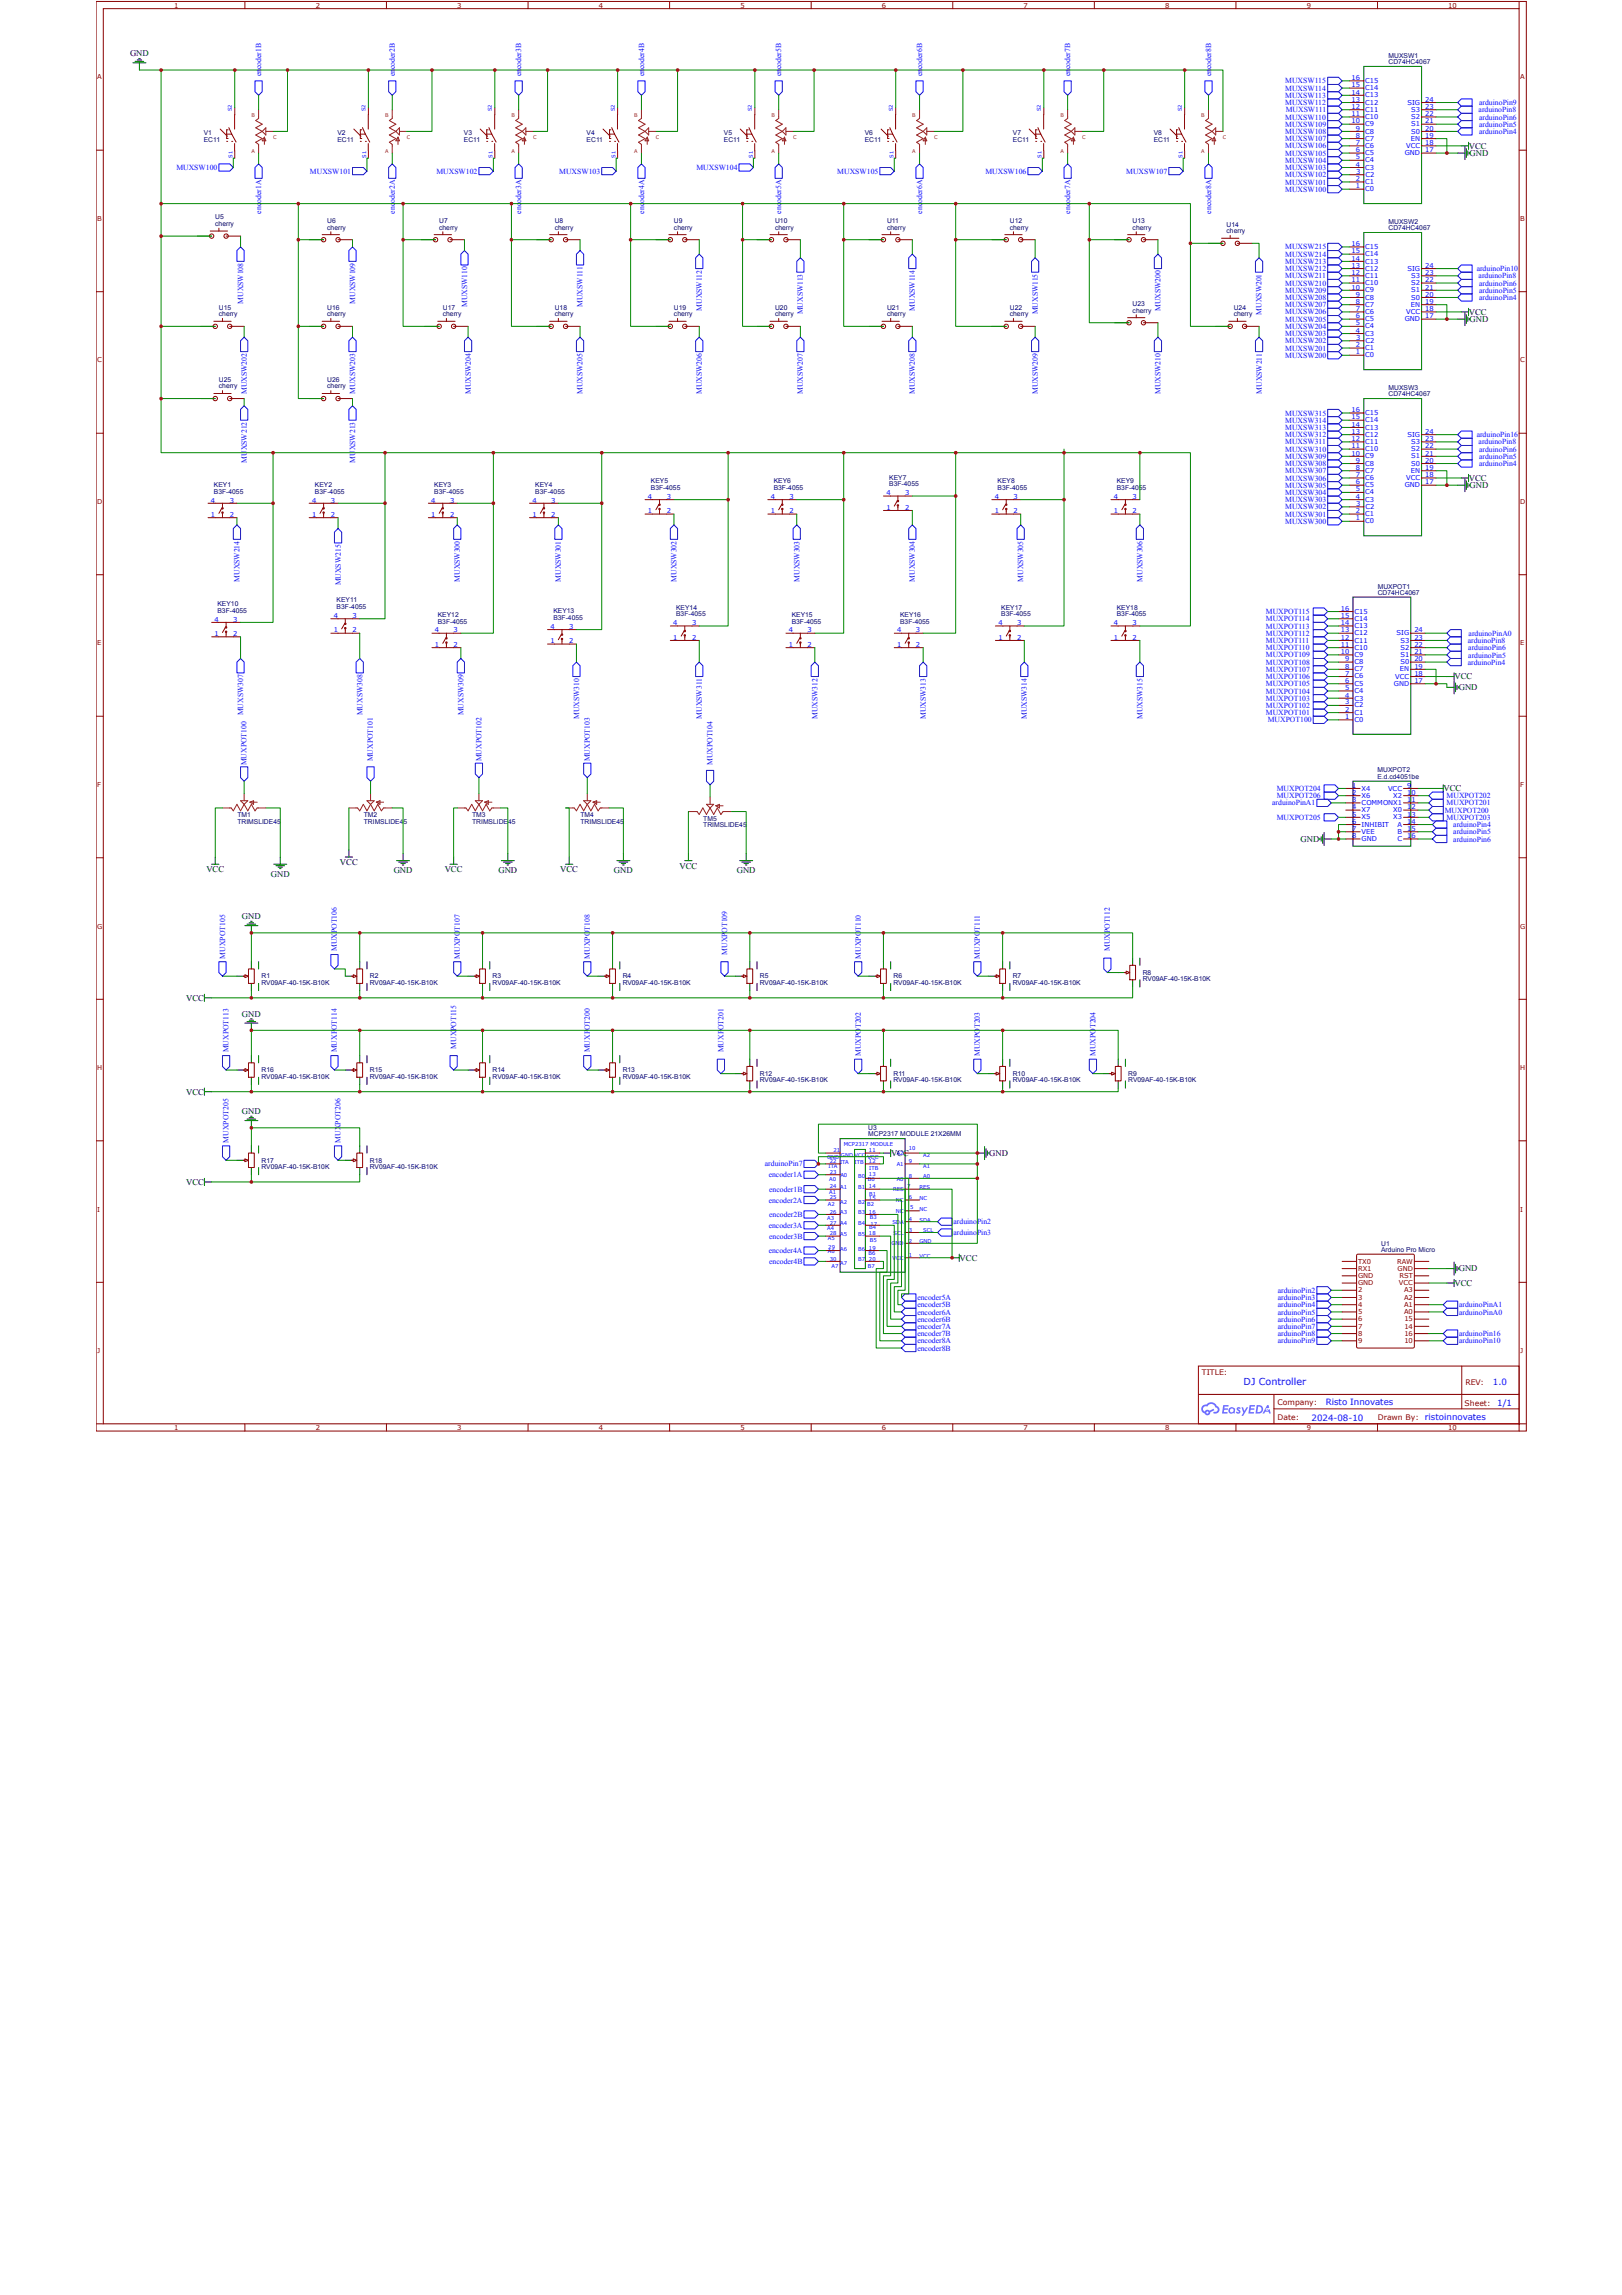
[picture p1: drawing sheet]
<svg xmlns="http://www.w3.org/2000/svg" width="594mm" height="841mm" viewBox="0 0 594 841" stroke-linecap="round" stroke-linejoin="round" font-family="sans-serif">
<defs><g id="words">
<text font-size="3.5" fill="#00f" x="455.5" y="507.4">DJ Controller</text>
<g font-size="3.2">
<text x="47.6" y="20.6">GND</text>
<text x="538" y="54.5">VCC</text>
<text x="538.3" y="57.1">GND</text>
<text x="538" y="115.4">VCC</text>
<text x="538.3" y="118">GND</text>
<text x="538" y="176.2">VCC</text>
<text x="538.3" y="178.9">GND</text>
<text x="532.7" y="249">VCC</text>
<text x="534.3" y="252.9">GND</text>
<text x="528.8" y="290">VCC</text>
<text x="476.4" y="308.5">GND</text>
<text x="124.5" y="317">VCC</text>
<text x="75.6" y="319.6">VCC</text>
<text x="99.2" y="321.2">GND</text>
<text x="144.2" y="319.9">GND</text>
<text x="162.9" y="319.6">VCC</text>
<text x="182.6" y="319.9">GND</text>
<text x="205.2" y="319.6">VCC</text>
<text x="224.9" y="319.9">GND</text>
<text x="248.9" y="318.3">VCC</text>
<text x="269.9" y="319.9">GND</text>
<text x="88.6" y="336.8">GND</text>
<text x="68.2" y="366.7">VCC</text>
<text x="88.6" y="372.5">GND</text>
<text x="68.2" y="401.1">VCC</text>
<text x="88.6" y="408.3">GND</text>
<text x="326.4" y="423.6">VCC</text>
<text x="362.3" y="423.6">GND</text>
<text x="68.2" y="434.2">VCC</text>
<text x="351.5" y="462">VCC</text>
<text x="534.3" y="465.9">GND</text>
<text x="532.7" y="471.2">VCC</text>
</g>
<g font-size="3.2" fill="#00f">
<text x="546.8" y="507.5">1.0</text>
<text x="485.6" y="514.7">Risto Innovates</text>
<text x="548.4" y="515.3">1/1</text>
<text x="480.4" y="520.6">2024-08-10</text>
<text x="521.9" y="520.5">ristoinnovates</text>
</g>
<g font-size="2.8" fill="#00f">
<text x="95.7" y="28" transform="rotate(-90 95.7 28)">en</text>
<text x="95.7" y="25.3" transform="rotate(-90 95.7 25.3)">coder1B</text>
<text x="144.6" y="28" transform="rotate(-90 144.6 28)">en</text>
<text x="144.6" y="25.3" transform="rotate(-90 144.6 25.3)">coder2B</text>
<text x="190.9" y="28" transform="rotate(-90 190.9 28)">en</text>
<text x="190.9" y="25.3" transform="rotate(-90 190.9 25.3)">coder3B</text>
<text x="235.9" y="28" transform="rotate(-90 235.9 28)">en</text>
<text x="235.9" y="25.3" transform="rotate(-90 235.9 25.3)">coder4B</text>
<text x="286.2" y="28" transform="rotate(-90 286.2 28)">en</text>
<text x="286.2" y="25.3" transform="rotate(-90 286.2 25.3)">coder5B</text>
<text x="337.8" y="28" transform="rotate(-90 337.8 28)">en</text>
<text x="337.8" y="25.3" transform="rotate(-90 337.8 25.3)">coder6B</text>
<text x="392" y="28" transform="rotate(-90 392 28)">en</text>
<text x="392" y="25.3" transform="rotate(-90 392 25.3)">coder7B</text>
<text x="443.6" y="28" transform="rotate(-90 443.6 28)">en</text>
<text x="443.6" y="25.3" transform="rotate(-90 443.6 25.3)">coder8B</text>
<text x="470.8" y="35.9">MUXSW113</text>
<text x="470.8" y="33.2">MUXSW114</text>
<text x="470.8" y="30.6">MUXSW115</text>
<text x="470.8" y="38.5">MUXSW112</text>
<text x="470.9" y="41.2">MUXSW111</text>
<text x="541.6" y="41.2">arduinoPin8</text>
<text x="541.8" y="38.6">arduinoPin9</text>
<text x="470.8" y="46.4">MUXSW109</text>
<text x="470.8" y="43.8">MUXSW110</text>
<text x="541.8" y="43.9">arduinoPin6</text>
<text x="541.8" y="46.5">arduinoPin5</text>
<text x="470.8" y="51.7">MUXSW107</text>
<text x="470.8" y="49.1">MUXSW108</text>
<text x="541.8" y="49.2">arduinoPin4</text>
<text x="470.8" y="59.7">MUXSW104</text>
<text x="470.8" y="57">MUXSW105</text>
<text x="470.8" y="54.4">MUXSW106</text>
<text x="64.6" y="62.3">MUXSW100</text>
<text x="113.5" y="63.7">MUXSW101</text>
<text x="159.8" y="63.7">MUXSW102</text>
<text x="204.8" y="63.7">MUXSW103</text>
<text x="255.1" y="62.3">MUXSW104</text>
<text x="306.7" y="63.7">MUXSW105</text>
<text x="360.9" y="63.7">MUXSW106</text>
<text x="412.5" y="63.7">MUXSW107</text>
<text x="470.8" y="65">MUXSW102</text>
<text x="470.8" y="62.3">MUXSW103</text>
<text x="470.7" y="70.3">MUXSW100</text>
<text x="470.8" y="67.6">MUXSW101</text>
<text x="95.7" y="74.3" transform="rotate(-90 95.7 74.3)">oder1A</text>
<text x="144.6" y="74.3" transform="rotate(-90 144.6 74.3)">oder2A</text>
<text x="190.9" y="74.3" transform="rotate(-90 190.9 74.3)">oder3A</text>
<text x="235.9" y="74.3" transform="rotate(-90 235.9 74.3)">oder4A</text>
<text x="286.2" y="74.3" transform="rotate(-90 286.2 74.3)">oder5A</text>
<text x="337.8" y="74.3" transform="rotate(-90 337.8 74.3)">oder6A</text>
<text x="392" y="74.3" transform="rotate(-90 392 74.3)">oder7A</text>
<text x="95.7" y="78.3" transform="rotate(-90 95.7 78.3)">enc</text>
<text x="144.6" y="78.3" transform="rotate(-90 144.6 78.3)">enc</text>
<text x="190.9" y="78.3" transform="rotate(-90 190.9 78.3)">enc</text>
<text x="235.9" y="78.3" transform="rotate(-90 235.9 78.3)">enc</text>
<text x="286.2" y="78.3" transform="rotate(-90 286.2 78.3)">enc</text>
<text x="337.8" y="78.3" transform="rotate(-90 337.8 78.3)">enc</text>
<text x="392" y="78.3" transform="rotate(-90 392 78.3)">enc</text>
<text x="443.6" y="78.3" transform="rotate(-90 443.6 78.3)">encoder8A</text>
<text x="470.8" y="94.1">MUXSW214</text>
<text x="470.8" y="91.4">MUXSW215</text>
<text x="470.8" y="99.4">MUXSW212</text>
<text x="470.8" y="96.7">MUXSW213</text>
<text x="540.9" y="99.4">arduinoPin10</text>
<text x="470.8" y="107.3">MUXSW209</text>
<text x="470.8" y="104.7">MUXSW210</text>
<text x="470.8" y="102">MUXSW211</text>
<text x="541.6" y="102">arduinoPin8</text>
<text x="541.8" y="107.4">arduinoPin5</text>
<text x="541.8" y="104.7">arduinoPin6</text>
<text x="89.1" y="111.4" transform="rotate(-90 89.1 111.4)">MUXSW108</text>
<text x="130.1" y="111.4" transform="rotate(-90 130.1 111.4)">MUXSW109</text>
<text x="171.1" y="112.6" transform="rotate(-90 171.1 112.6)">MUXSW110</text>
<text x="213.4" y="112.5" transform="rotate(-90 213.4 112.5)">MUXSW111</text>
<text x="257.1" y="113.9" transform="rotate(-90 257.1 113.9)">MUXSW112</text>
<text x="335.1" y="113.9" transform="rotate(-90 335.1 113.9)">MUXSW114</text>
<text x="470.8" y="112.6">MUXSW207</text>
<text x="470.8" y="109.9">MUXSW208</text>
<text x="541.8" y="110">arduinoPin4</text>
<text x="294.1" y="115.2" transform="rotate(-90 294.1 115.2)">MUXSW113</text>
<text x="380.1" y="115.2" transform="rotate(-90 380.1 115.2)">MUXSW115</text>
<text x="425.1" y="114" transform="rotate(-90 425.1 114)">MUXSW200</text>
<text x="462.1" y="115.3" transform="rotate(-90 462.1 115.3)">MUXSW201</text>
<text x="470.8" y="117.9">MUXSW205</text>
<text x="470.8" y="115.2">MUXSW206</text>
<text x="470.8" y="125.8">MUXSW202</text>
<text x="470.8" y="123.2">MUXSW203</text>
<text x="470.8" y="120.5">MUXSW204</text>
<text x="470.7" y="131.1">MUXSW200</text>
<text x="470.8" y="128.5">MUXSW201</text>
<text x="90.4" y="144.4" transform="rotate(-90 90.4 144.4)">MUXSW202</text>
<text x="130.1" y="144.4" transform="rotate(-90 130.1 144.4)">MUXSW203</text>
<text x="172.4" y="144.4" transform="rotate(-90 172.4 144.4)">MUXSW204</text>
<text x="213.4" y="144.4" transform="rotate(-90 213.4 144.4)">MUXSW205</text>
<text x="257.1" y="144.4" transform="rotate(-90 257.1 144.4)">MUXSW206</text>
<text x="294.1" y="144.4" transform="rotate(-90 294.1 144.4)">MUXSW207</text>
<text x="335.1" y="144.4" transform="rotate(-90 335.1 144.4)">MUXSW208</text>
<text x="380.1" y="144.4" transform="rotate(-90 380.1 144.4)">MUXSW209</text>
<text x="425.1" y="144.4" transform="rotate(-90 425.1 144.4)">MUXSW210</text>
<text x="462.1" y="144.3" transform="rotate(-90 462.1 144.3)">MUXSW211</text>
<text x="470.7" y="152.3">MUXSW315</text>
<text x="470.8" y="154.9">MUXSW314</text>
<text x="470.8" y="160.2">MUXSW312</text>
<text x="470.8" y="157.6">MUXSW313</text>
<text x="540.9" y="160.2">arduinoPin16</text>
<text x="470.8" y="165.5">MUXSW310</text>
<text x="470.8" y="162.9">MUXSW311</text>
<text x="541.6" y="162.9">arduinoPin8</text>
<text x="541.8" y="165.6">arduinoPin6</text>
<text x="90.4" y="169.6" transform="rotate(-90 90.4 169.6)">MUXSW212</text>
<text x="130.1" y="169.6" transform="rotate(-90 130.1 169.6)">MUXSW213</text>
<text x="470.8" y="173.4">MUXSW307</text>
<text x="470.8" y="170.8">MUXSW308</text>
<text x="470.8" y="168.2">MUXSW309</text>
<text x="541.8" y="168.2">arduinoPin5</text>
<text x="541.8" y="170.9">arduinoPin4</text>
<text x="470.8" y="178.7">MUXSW305</text>
<text x="470.8" y="176.1">MUXSW306</text>
<text x="470.8" y="184">MUXSW303</text>
<text x="470.8" y="181.4">MUXSW304</text>
<text x="470.7" y="192">MUXSW300</text>
<text x="470.8" y="189.3">MUXSW301</text>
<text x="470.8" y="186.7">MUXSW302</text>
<text x="87.7" y="213.2" transform="rotate(-90 87.7 213.2)">MUXSW214</text>
<text x="124.8" y="214.5" transform="rotate(-90 124.8 214.5)">MUXSW215</text>
<text x="168.4" y="213.2" transform="rotate(-90 168.4 213.2)">MUXSW300</text>
<text x="205.5" y="213.2" transform="rotate(-90 205.5 213.2)">MUXSW301</text>
<text x="247.8" y="213.2" transform="rotate(-90 247.8 213.2)">MUXSW302</text>
<text x="292.8" y="213.2" transform="rotate(-90 292.8 213.2)">MUXSW303</text>
<text x="335.1" y="213.2" transform="rotate(-90 335.1 213.2)">MUXSW304</text>
<text x="374.8" y="213.2" transform="rotate(-90 374.8 213.2)">MUXSW305</text>
<text x="418.5" y="213.2" transform="rotate(-90 418.5 213.2)">MUXSW306</text>
<text x="463.7" y="227.7">MUXPOT114</text>
<text x="463.7" y="225.1">MUXPOT115</text>
<text x="463.7" y="233">MUXPOT112</text>
<text x="463.7" y="230.3">MUXPOT113</text>
<text x="537.9" y="233">arduinoPinA0</text>
<text x="463.7" y="238.3">MUXPOT110</text>
<text x="463.7" y="235.6">MUXPOT111</text>
<text x="537.6" y="235.6">arduinoPin8</text>
<text x="537.8" y="238.3">arduinoPin6</text>
<text x="463.7" y="243.6">MUXPOT108</text>
<text x="463.7" y="240.9">MUXPOT109</text>
<text x="537.6" y="243.6">arduinoPin4</text>
<text x="537.8" y="241">arduinoPin5</text>
<text x="463.7" y="251.5">MUXPOT105</text>
<text x="463.7" y="248.9">MUXPOT106</text>
<text x="463.7" y="246.2">MUXPOT107</text>
<text x="463.7" y="256.8">MUXPOT103</text>
<text x="463.7" y="254.2">MUXPOT104</text>
<text x="89.1" y="262.2" transform="rotate(-90 89.1 262.2)">MUXSW307</text>
<text x="132.7" y="262.2" transform="rotate(-90 132.7 262.2)">MUXSW308</text>
<text x="169.8" y="262.2" transform="rotate(-90 169.8 262.2)">MUXSW309</text>
<text x="212.1" y="263.5" transform="rotate(-90 212.1 263.5)">MUXSW310</text>
<text x="257.1" y="263.4" transform="rotate(-90 257.1 263.4)">MUXSW311</text>
<text x="299.4" y="263.5" transform="rotate(-90 299.4 263.5)">MUXSW312</text>
<text x="339.1" y="263.5" transform="rotate(-90 339.1 263.5)">MUXSW313</text>
<text x="376.1" y="263.5" transform="rotate(-90 376.1 263.5)">MUXSW314</text>
<text x="418.5" y="263.5" transform="rotate(-90 418.5 263.5)">MUXSW315</text>
<text x="463.7" y="262.1">MUXPOT101</text>
<text x="463.7" y="259.4">MUXPOT102</text>
<text x="464.3" y="264.7">MUXPOT100</text>
<text x="90.3" y="280.5" transform="rotate(-90 90.3 280.5)">MUXPOT100</text>
<text x="136.6" y="279" transform="rotate(-90 136.6 279)">MUXPOT101</text>
<text x="176.3" y="279" transform="rotate(-90 176.3 279)">MUXPOT102</text>
<text x="216" y="279" transform="rotate(-90 216 279)">MUXPOT103</text>
<text x="261" y="280.4" transform="rotate(-90 261 280.4)">MUXPOT104</text>
<text x="467.6" y="289.9">MUXPOT204</text>
<text x="467.6" y="292.5">MUXPOT206</text>
<text x="529.9" y="292.5">MUXPOT202</text>
<text x="466" y="295.2">arduinoPinA1</text>
<text x="529.2" y="297.8">MUXPOT200</text>
<text x="529.9" y="295.2">MUXPOT201</text>
<text x="467.6" y="300.5">MUXPOT205</text>
<text x="529.9" y="300.5">MUXPOT203</text>
<text x="532.3" y="303.1">arduinoPin4</text>
<text x="532.3" y="305.8">arduinoPin5</text>
<text x="532.3" y="308.4">arduinoPin6</text>
<text x="168.4" y="341.1" transform="rotate(-90 168.4 341.1)">T107</text>
<text x="216" y="341.1" transform="rotate(-90 216 341.1)">T108</text>
<text x="266.3" y="341.8" transform="rotate(-90 266.3 341.8)">OT109</text>
<text x="315.3" y="341.1" transform="rotate(-90 315.3 341.1)">T110</text>
<text x="358.9" y="341.1" transform="rotate(-90 358.9 341.1)">T111</text>
<text x="82.4" y="351.2" transform="rotate(-90 82.4 351.2)">MUXPOT105</text>
<text x="123.4" y="348.6" transform="rotate(-90 123.4 348.6)">MUXPOT106</text>
<text x="168.4" y="351.2" transform="rotate(-90 168.4 351.2)">MUXPO</text>
<text x="216" y="351.2" transform="rotate(-90 216 351.2)">MUXPO</text>
<text x="266.3" y="349.9" transform="rotate(-90 266.3 349.9)">MUXP</text>
<text x="315.3" y="351.2" transform="rotate(-90 315.3 351.2)">MUXPO</text>
<text x="358.9" y="351.2" transform="rotate(-90 358.9 351.2)">MUXPO</text>
<text x="406.5" y="348.6" transform="rotate(-90 406.5 348.6)">MUXPOT112</text>
<text x="123.4" y="377.5" transform="rotate(-90 123.4 377.5)">OT114</text>
<text x="216" y="377.5" transform="rotate(-90 216 377.5)">OT200</text>
<text x="265" y="377.5" transform="rotate(-90 265 377.5)">OT201</text>
<text x="315.3" y="376.8" transform="rotate(-90 315.3 376.8)">T202</text>
<text x="358.9" y="376.8" transform="rotate(-90 358.9 376.8)">T203</text>
<text x="401.2" y="376.8" transform="rotate(-90 401.2 376.8)">T204</text>
<text x="83.7" y="385.6" transform="rotate(-90 83.7 385.6)">MUXPOT113</text>
<text x="123.4" y="385.6" transform="rotate(-90 123.4 385.6)">MUXP</text>
<text x="167.1" y="384.3" transform="rotate(-90 167.1 384.3)">MUXPOT115</text>
<text x="216" y="385.6" transform="rotate(-90 216 385.6)">MUXP</text>
<text x="265" y="385.6" transform="rotate(-90 265 385.6)">MUXP</text>
<text x="315.3" y="387" transform="rotate(-90 315.3 387)">MUXPO</text>
<text x="358.9" y="387" transform="rotate(-90 358.9 387)">MUXPO</text>
<text x="401.2" y="387" transform="rotate(-90 401.2 387)">MUXPO</text>
<text x="83.7" y="418.7" transform="rotate(-90 83.7 418.7)">MUXPOT205</text>
<text x="124.8" y="418.7" transform="rotate(-90 124.8 418.7)">MUXPOT206</text>
<text x="280.2" y="427.5">arduinoPin7</text>
<text x="281.6" y="431.4">encoder1A</text>
<text x="281.7" y="436.7">encoder1B</text>
<text x="281.6" y="440.7">encoder2A</text>
<text x="281.6" y="449.9">encoder3A</text>
<text x="281.7" y="446">encoder2B</text>
<text x="349.2" y="448.7">arduinoPin2</text>
<text x="281.7" y="453.9">encoder3B</text>
<text x="349.2" y="452.6">arduinoPin3</text>
<text x="281.6" y="459.2">encoder4A</text>
<text x="281.7" y="463.2">encoder4B</text>
<text x="468" y="473.8">arduinoPin2</text>
<text x="336" y="476.4">encoder5A</text>
<text x="336" y="479.1">encoder5B</text>
<text x="468" y="476.4">arduinoPin3</text>
<text x="468" y="479.1">arduinoPin4</text>
<text x="534.5" y="479.1">arduinoPinA1</text>
<text x="336" y="481.7">encoder6A</text>
<text x="336" y="484.4">encoder6B</text>
<text x="468" y="481.7">arduinoPin5</text>
<text x="468" y="484.3">arduinoPin6</text>
<text x="534.5" y="481.7">arduinoPinA0</text>
<text x="336" y="487">encoder7A</text>
<text x="336" y="489.7">encoder7B</text>
<text x="468" y="487">arduinoPin7</text>
<text x="468" y="489.6">arduinoPin8</text>
<text x="534.5" y="489.6">arduinoPin16</text>
<text x="336" y="492.3">encoder8A</text>
<text x="336" y="495">encoder8B</text>
<text x="468" y="492.3">arduinoPin9</text>
<text x="534.5" y="492.3">arduinoPin10</text>
</g>
<g font-size="2.8" fill="#800">
<text x="440.3" y="504">TITLE:</text>
<text x="536.7" y="507.5">REV:</text>
<text x="467.9" y="514.7">Company:</text>
<text x="536.5" y="515.1">Sheet:</text>
<text x="467.9" y="520.4">Date:</text>
<text x="504.7" y="520.5">Drawn By:</text>
</g>
<g font-size="2.5" fill="#800">
<text x="63.8" y="2.8">1</text>
<text x="115.6" y="2.8">2</text>
<text x="167.5" y="2.8">3</text>
<text x="219.3" y="2.8">4</text>
<text x="271.2" y="2.8">5</text>
<text x="323.1" y="2.8">6</text>
<text x="374.9" y="2.8">7</text>
<text x="426.8" y="2.8">8</text>
<text x="478.6" y="2.8">9</text>
<text x="530.5" y="2.8">10</text>
<text x="35.6" y="29.1">A</text>
<text x="556.8" y="29.1">A</text>
<text x="35.6" y="81">B</text>
<text x="556.8" y="81">B</text>
<text x="35.6" y="132.8">C</text>
<text x="556.8" y="132.8">C</text>
<text x="35.6" y="184.7">D</text>
<text x="556.8" y="184.7">D</text>
<text x="35.6" y="236.5">E</text>
<text x="556.8" y="236.5">E</text>
<text x="35.6" y="288.4">F</text>
<text x="556.8" y="288.4">F</text>
<text x="35.6" y="340.3">G</text>
<text x="556.8" y="340.3">G</text>
<text x="35.6" y="392.1">H</text>
<text x="556.8" y="392.1">H</text>
<text x="35.6" y="444">I</text>
<text x="556.8" y="444">I</text>
<text x="497.4" y="463">TX0</text>
<text x="497.4" y="465.7">RX1</text>
<text x="511.7" y="463">RAW</text>
<text x="511.9" y="465.7">GND</text>
<text x="497.4" y="468.3">GND</text>
<text x="497.4" y="471">GND</text>
<text x="497.4" y="473.6">2</text>
<text x="512.4" y="471">VCC</text>
<text x="512.6" y="468.3">RST</text>
<text x="514.3" y="473.6">A3</text>
<text x="497.4" y="476.2">3</text>
<text x="497.4" y="478.9">4</text>
<text x="514.3" y="478.9">A1</text>
<text x="514.3" y="476.2">A2</text>
<text x="497.4" y="481.5">5</text>
<text x="497.4" y="484.2">6</text>
<text x="514.3" y="481.5">A0</text>
<text x="514.4" y="484.2">15</text>
<text x="497.4" y="486.8">7</text>
<text x="497.4" y="489.5">8</text>
<text x="514.4" y="489.5">16</text>
<text x="514.4" y="486.8">14</text>
<text x="35.6" y="495.8">J</text>
<text x="497.4" y="492.1">9</text>
<text x="514.4" y="492.1">10</text>
<text x="556.8" y="495.8">J</text>
<text x="63.8" y="524">1</text>
<text x="115.6" y="524">2</text>
<text x="167.5" y="524">3</text>
<text x="219.3" y="524">4</text>
<text x="271.2" y="524">5</text>
<text x="323.1" y="524">6</text>
<text x="374.9" y="524">7</text>
<text x="426.8" y="524">8</text>
<text x="478.6" y="524">9</text>
<text x="530.5" y="524">10</text>
</g>
<g font-size="2.5" fill="#000080">
<text x="508.6" y="23.5">CD74HC4067</text>
<text x="508.6" y="21.2">MUXSW1</text>
<text x="74.6" y="51.9">EC11</text>
<text x="74.6" y="49.5">V1</text>
<text x="123.6" y="51.9">EC11</text>
<text x="123.6" y="49.5">V2</text>
<text x="169.9" y="51.9">EC11</text>
<text x="169.9" y="49.5">V3</text>
<text x="214.9" y="51.9">EC11</text>
<text x="214.9" y="49.5">V4</text>
<text x="265.1" y="51.9">EC11</text>
<text x="265.1" y="49.5">V5</text>
<text x="316.7" y="51.9">EC11</text>
<text x="316.7" y="49.5">V6</text>
<text x="371" y="51.9">EC11</text>
<text x="371" y="49.5">V7</text>
<text x="422.6" y="51.9">EC11</text>
<text x="422.6" y="49.5">V8</text>
<text x="78.8" y="82.8">cherry</text>
<text x="78.8" y="80.4">U5</text>
<text x="119.9" y="81.7">U6</text>
<text x="160.9" y="81.7">U7</text>
<text x="203.2" y="81.7">U8</text>
<text x="246.9" y="81.7">U9</text>
<text x="283.9" y="81.7">U10</text>
<text x="324.9" y="81.7">U11</text>
<text x="369.9" y="81.7">U12</text>
<text x="414.9" y="81.7">U13</text>
<text x="449.3" y="83">U14</text>
<text x="508.6" y="82.1">MUXSW2</text>
<text x="119.9" y="84.1">cherry</text>
<text x="160.9" y="84.1">cherry</text>
<text x="203.2" y="84.1">cherry</text>
<text x="246.9" y="84.1">cherry</text>
<text x="283.9" y="84.1">cherry</text>
<text x="324.9" y="84.1">cherry</text>
<text x="369.9" y="84.1">cherry</text>
<text x="414.9" y="84.1">cherry</text>
<text x="449.3" y="85.5">cherry</text>
<text x="508.6" y="84.4">CD74HC4067</text>
<text x="80.2" y="113.5">U15</text>
<text x="119.9" y="113.5">U16</text>
<text x="162.2" y="113.5">U17</text>
<text x="203.2" y="113.5">U18</text>
<text x="246.9" y="113.5">U19</text>
<text x="283.9" y="113.5">U20</text>
<text x="324.9" y="113.5">U21</text>
<text x="369.9" y="113.5">U22</text>
<text x="414.9" y="112.2">U23</text>
<text x="451.9" y="113.5">U24</text>
<text x="80.2" y="115.9">cherry</text>
<text x="119.9" y="115.9">cherry</text>
<text x="162.2" y="115.9">cherry</text>
<text x="203.2" y="115.9">cherry</text>
<text x="246.9" y="115.9">cherry</text>
<text x="283.9" y="115.9">cherry</text>
<text x="324.9" y="115.9">cherry</text>
<text x="369.9" y="115.9">cherry</text>
<text x="414.9" y="114.6">cherry</text>
<text x="451.9" y="115.9">cherry</text>
<text x="80.2" y="142.3">cherry</text>
<text x="80.2" y="139.9">U25</text>
<text x="119.9" y="142.3">cherry</text>
<text x="119.9" y="139.9">U26</text>
<text x="508.6" y="142.9">MUXSW3</text>
<text x="508.6" y="145.3">CD74HC4067</text>
<text x="78.3" y="178.4">KEY1</text>
<text x="115.4" y="178.4">KEY2</text>
<text x="159" y="178.4">KEY3</text>
<text x="196.1" y="178.4">KEY4</text>
<text x="238.4" y="179.5">B3F-4055</text>
<text x="238.4" y="177.1">KEY5</text>
<text x="283.4" y="179.5">B3F-4055</text>
<text x="283.4" y="177.1">KEY6</text>
<text x="325.7" y="178.2">B3F-4055</text>
<text x="325.7" y="175.8">KEY7</text>
<text x="365.4" y="179.5">B3F-4055</text>
<text x="365.4" y="177.1">KEY8</text>
<text x="409.1" y="179.5">B3F-4055</text>
<text x="409.1" y="177.1">KEY9</text>
<text x="78.3" y="180.9">B3F-4055</text>
<text x="115.4" y="180.9">B3F-4055</text>
<text x="159" y="180.9">B3F-4055</text>
<text x="196.1" y="180.9">B3F-4055</text>
<text x="504.6" y="215.7">MUXPOT1</text>
<text x="123.3" y="220.8">KEY11</text>
<text x="504.6" y="218">CD74HC4067</text>
<text x="79.7" y="224.5">B3F-4055</text>
<text x="79.7" y="222.1">KEY10</text>
<text x="123.3" y="223.2">B3F-4055</text>
<text x="160.4" y="226">KEY12</text>
<text x="202.7" y="227.2">B3F-4055</text>
<text x="202.7" y="224.7">KEY13</text>
<text x="247.7" y="225.8">B3F-4055</text>
<text x="247.7" y="223.4">KEY14</text>
<text x="290" y="226">KEY15</text>
<text x="329.7" y="226">KEY16</text>
<text x="366.7" y="225.8">B3F-4055</text>
<text x="366.7" y="223.4">KEY17</text>
<text x="409.1" y="225.8">B3F-4055</text>
<text x="409.1" y="223.4">KEY18</text>
<text x="160.4" y="228.5">B3F-4055</text>
<text x="290" y="228.5">B3F-4055</text>
<text x="329.7" y="228.5">B3F-4055</text>
<text x="504.6" y="285.3">E.d.cd4051be</text>
<text x="504.6" y="283">MUXPOT2</text>
<text x="87" y="299.4">TM1</text>
<text x="133.3" y="299.4">TM2</text>
<text x="172.9" y="299.4">TM3</text>
<text x="212.6" y="299.4">TM4</text>
<text x="87" y="301.8">TRIMSLIDE45</text>
<text x="133.3" y="301.8">TRIMSLIDE4</text>
<text x="147.8" y="301.8">5</text>
<text x="172.9" y="301.8">TRIMSLIDE</text>
<text x="186.1" y="301.8">45</text>
<text x="212.6" y="301.8">TRIMSLIDE45</text>
<text x="257.6" y="303.1">TRIMSLIDE45</text>
<text x="257.6" y="300.8">TM5</text>
<text x="95.8" y="358.5">R1</text>
<text x="135.5" y="358.5">R2</text>
<text x="180.4" y="358.5">R3</text>
<text x="228.1" y="358.5">R4</text>
<text x="278.3" y="358.5">R5</text>
<text x="327.3" y="358.5">R6</text>
<text x="370.9" y="358.5">R7</text>
<text x="418.6" y="359.6">RV09AF-40-15K-B10K</text>
<text x="418.6" y="357.2">R8</text>
<text x="95.8" y="360.9">RV09AF-40-15K-B10K</text>
<text x="135.5" y="360.9">RV09AF-40-15K-B10K</text>
<text x="180.4" y="360.9">RV09AF-40-15K-B10K</text>
<text x="228.1" y="360.9">RV09AF-40-15K-B10K</text>
<text x="278.3" y="360.9">RV09AF-40-15K-B10K</text>
<text x="327.3" y="360.9">RV09AF-40-15K-B10K</text>
<text x="370.9" y="360.9">RV09AF-40-15K-B10K</text>
<text x="95.8" y="395.3">RV09AF-40-15K-B10K</text>
<text x="95.8" y="392.9">R16</text>
<text x="135.5" y="395.3">RV09AF-40-15K-B10K</text>
<text x="135.5" y="392.9">R15</text>
<text x="180.4" y="395.3">RV09AF-40-15K-B10K</text>
<text x="180.4" y="392.9">R14</text>
<text x="228.1" y="395.3">RV09AF-40-15K-B10K</text>
<text x="228.1" y="392.9">R13</text>
<text x="278.3" y="394.3">R12</text>
<text x="327.3" y="394.3">R11</text>
<text x="370.9" y="394.3">R10</text>
<text x="413.3" y="394.3">R9</text>
<text x="278.3" y="396.7">RV09AF-40-15K-B10K</text>
<text x="327.3" y="396.7">RV09AF-40-15K-B10K</text>
<text x="370.9" y="396.7">RV09AF-40-15K-B10K</text>
<text x="413.3" y="396.7">RV09AF-40-15K-B10K</text>
<text x="318" y="416.5">MCP2317 MODULE 21X26MM</text>
<text x="318" y="414.1">U3</text>
<text x="95.8" y="428.4">RV09AF-40-15K-B10K</text>
<text x="95.8" y="426">R17</text>
<text x="135.5" y="428.4">RV09AF-40-15K-B10K</text>
<text x="135.5" y="426">R18</text>
<text x="505.9" y="458.8">Arduino Pro Micro</text>
<text x="505.9" y="456.5">U1</text>
</g>
<g font-size="2.5" fill="#00f">
<text x="495.1" y="29.4">16</text>
<text x="495.1" y="34.7">14</text>
<text x="495.1" y="32">15</text>
<text x="500.1" y="35.7">C13</text>
<text x="500.1" y="33.1">C14</text>
<text x="500.1" y="30.4">C15</text>
<text x="495.1" y="40">12</text>
<text x="495.1" y="37.3">13</text>
<text x="500.1" y="41">C11</text>
<text x="500.1" y="38.4">C12</text>
<text x="515.5" y="38.4">SIG</text>
<text x="516.9" y="41">S3</text>
<text x="522" y="40">23</text>
<text x="522" y="37.3">24</text>
<text x="495.1" y="45.2">10</text>
<text x="495.1" y="42.6">11</text>
<text x="496.6" y="47.9">9</text>
<text x="500.1" y="46.3">C9</text>
<text x="500.1" y="43.7">C10</text>
<text x="516.9" y="46.3">S1</text>
<text x="516.9" y="43.7">S2</text>
<text x="522" y="47.9">20</text>
<text x="522" y="45.2">21</text>
<text x="522" y="42.6">22</text>
<text x="496.6" y="53.1">7</text>
<text x="496.6" y="50.5">8</text>
<text x="500.1" y="51.6">C7</text>
<text x="500.1" y="48.9">C8</text>
<text x="516.8" y="51.6">EN</text>
<text x="516.9" y="48.9">S0</text>
<text x="522" y="53.2">18</text>
<text x="522" y="50.5">19</text>
<text x="496.6" y="58.4">5</text>
<text x="496.6" y="55.7">6</text>
<text x="500" y="59.4">C4</text>
<text x="500" y="56.8">C5</text>
<text x="500" y="54.1">C6</text>
<text x="514.5" y="56.9">GND</text>
<text x="515" y="54.2">VCC</text>
<text x="522" y="55.8">17</text>
<text x="496.6" y="61.2">4</text>
<text x="496.7" y="63.7">3</text>
<text x="500" y="62.3">C3</text>
<text x="500.1" y="64.7">C2</text>
<text x="496.6" y="69">1</text>
<text x="496.6" y="66.3">2</text>
<text x="500.1" y="70">C0</text>
<text x="500.1" y="67.4">C1</text>
<text x="495.1" y="95.5">14</text>
<text x="495.1" y="92.9">15</text>
<text x="495.1" y="90.2">16</text>
<text x="500.1" y="93.9">C14</text>
<text x="500.1" y="91.3">C15</text>
<text x="495.1" y="100.8">12</text>
<text x="495.1" y="98.2">13</text>
<text x="500.1" y="101.9">C11</text>
<text x="500.1" y="99.2">C12</text>
<text x="500.1" y="96.6">C13</text>
<text x="515.5" y="99.2">SIG</text>
<text x="516.9" y="101.9">S3</text>
<text x="522" y="100.8">23</text>
<text x="522" y="98.2">24</text>
<text x="495.1" y="106.1">10</text>
<text x="495.1" y="103.5">11</text>
<text x="500.1" y="107.2">C9</text>
<text x="500.1" y="104.5">C10</text>
<text x="516.9" y="107.2">S1</text>
<text x="516.9" y="104.5">S2</text>
<text x="522" y="106.1">21</text>
<text x="522" y="103.5">22</text>
<text x="496.6" y="113.9">7</text>
<text x="496.6" y="111.4">8</text>
<text x="496.6" y="108.7">9</text>
<text x="500.1" y="112.4">C7</text>
<text x="500.1" y="109.8">C8</text>
<text x="516.8" y="112.4">EN</text>
<text x="516.9" y="109.8">S0</text>
<text x="522" y="111.4">19</text>
<text x="522" y="108.7">20</text>
<text x="496.6" y="119.2">5</text>
<text x="496.6" y="116.6">6</text>
<text x="500" y="117.6">C5</text>
<text x="500" y="115">C6</text>
<text x="514.5" y="117.7">GND</text>
<text x="515" y="115.1">VCC</text>
<text x="522" y="116.7">17</text>
<text x="522" y="114">18</text>
<text x="496.6" y="122.1">4</text>
<text x="496.7" y="124.5">3</text>
<text x="500" y="123.2">C3</text>
<text x="500" y="120.3">C4</text>
<text x="500.1" y="125.6">C2</text>
<text x="496.6" y="129.8">1</text>
<text x="496.6" y="127.2">2</text>
<text x="500.1" y="130.9">C0</text>
<text x="500.1" y="128.2">C1</text>
<text x="495.1" y="153.7">15</text>
<text x="495.1" y="151.1">16</text>
<text x="500.1" y="154.8">C14</text>
<text x="500.1" y="152.1">C15</text>
<text x="495.1" y="161.7">12</text>
<text x="495.1" y="159">13</text>
<text x="495.1" y="156.4">14</text>
<text x="500.1" y="160.1">C12</text>
<text x="500.1" y="157.4">C13</text>
<text x="515.5" y="160.1">SIG</text>
<text x="522" y="161.7">23</text>
<text x="522" y="159">24</text>
<text x="495.1" y="167">10</text>
<text x="495.1" y="164.3">11</text>
<text x="500.1" y="165.4">C10</text>
<text x="500.1" y="162.7">C11</text>
<text x="516.9" y="165.4">S2</text>
<text x="516.9" y="162.7">S3</text>
<text x="522" y="167">21</text>
<text x="522" y="164.3">22</text>
<text x="496.6" y="172.2">8</text>
<text x="496.6" y="169.6">9</text>
<text x="500.1" y="173.3">C7</text>
<text x="500.1" y="170.7">C8</text>
<text x="500.1" y="168">C9</text>
<text x="516.8" y="173.3">EN</text>
<text x="516.9" y="170.7">S0</text>
<text x="516.9" y="168">S1</text>
<text x="522" y="172.2">19</text>
<text x="522" y="169.6">20</text>
<text x="496.6" y="177.4">6</text>
<text x="496.6" y="174.8">7</text>
<text x="500" y="178.5">C5</text>
<text x="500" y="175.8">C6</text>
<text x="514.5" y="178.6">GND</text>
<text x="515" y="175.9">VCC</text>
<text x="522" y="177.5">17</text>
<text x="522" y="174.9">18</text>
<text x="77.3" y="184.1">4</text>
<text x="84.1" y="184.1">3</text>
<text x="114.3" y="184.1">4</text>
<text x="121.2" y="184.1">3</text>
<text x="158" y="184.1">4</text>
<text x="164.8" y="184.1">3</text>
<text x="195" y="184.1">4</text>
<text x="201.9" y="184.1">3</text>
<text x="237.3" y="182.8">4</text>
<text x="244.2" y="182.8">3</text>
<text x="282.3" y="182.8">4</text>
<text x="289.2" y="182.8">3</text>
<text x="324.7" y="181.5">4</text>
<text x="331.5" y="181.5">3</text>
<text x="364.3" y="182.8">4</text>
<text x="371.2" y="182.8">3</text>
<text x="408" y="182.8">4</text>
<text x="414.9" y="182.8">3</text>
<text x="496.6" y="183">4</text>
<text x="496.6" y="180.1">5</text>
<text x="496.7" y="185.4">3</text>
<text x="500" y="184">C3</text>
<text x="500" y="181.1">C4</text>
<text x="77.3" y="189.4">1</text>
<text x="84.1" y="189.4">2</text>
<text x="114.3" y="189.4">1</text>
<text x="121.2" y="189.4">2</text>
<text x="158" y="189.4">1</text>
<text x="164.8" y="189.4">2</text>
<text x="195" y="189.4">1</text>
<text x="201.9" y="189.4">2</text>
<text x="237.3" y="188.1">1</text>
<text x="244.2" y="188.1">2</text>
<text x="282.3" y="188.1">1</text>
<text x="289.2" y="188.1">2</text>
<text x="324.7" y="186.8">1</text>
<text x="331.5" y="186.8">2</text>
<text x="364.3" y="188.1">1</text>
<text x="371.2" y="188.1">2</text>
<text x="408" y="188.1">1</text>
<text x="414.9" y="188.1">2</text>
<text x="496.6" y="190.7">1</text>
<text x="496.6" y="188">2</text>
<text x="500.1" y="191.7">C0</text>
<text x="500.1" y="189.1">C1</text>
<text x="500.1" y="186.4">C2</text>
<text x="78.6" y="227.8">4</text>
<text x="85.5" y="227.8">3</text>
<text x="122.3" y="226.5">4</text>
<text x="129.1" y="226.5">3</text>
<text x="491.1" y="226.5">15</text>
<text x="491.1" y="223.8">16</text>
<text x="496.1" y="227.5">C14</text>
<text x="496.1" y="224.9">C15</text>
<text x="78.6" y="233.1">1</text>
<text x="85.5" y="233.1">2</text>
<text x="122.3" y="231.8">1</text>
<text x="129.1" y="231.8">2</text>
<text x="159.3" y="231.8">4</text>
<text x="166.2" y="231.8">3</text>
<text x="201.6" y="230.5">4</text>
<text x="208.5" y="230.5">3</text>
<text x="246.6" y="229.1">4</text>
<text x="253.5" y="229.1">3</text>
<text x="288.9" y="231.8">4</text>
<text x="295.8" y="231.8">3</text>
<text x="328.6" y="231.8">4</text>
<text x="335.5" y="231.8">3</text>
<text x="365.7" y="229.1">4</text>
<text x="372.5" y="229.1">3</text>
<text x="408" y="229.1">4</text>
<text x="414.9" y="229.1">3</text>
<text x="491.1" y="231.8">13</text>
<text x="491.1" y="229.1">14</text>
<text x="496.1" y="232.8">C12</text>
<text x="496.1" y="230.2">C13</text>
<text x="511.6" y="232.8">SIG</text>
<text x="518.1" y="231.8">24</text>
<text x="159.3" y="237.1">1</text>
<text x="166.2" y="237.1">2</text>
<text x="201.6" y="235.7">1</text>
<text x="208.5" y="235.7">2</text>
<text x="246.6" y="234.4">1</text>
<text x="253.5" y="234.4">2</text>
<text x="288.9" y="237.1">1</text>
<text x="295.8" y="237.1">2</text>
<text x="328.6" y="237.1">1</text>
<text x="335.5" y="237.1">2</text>
<text x="365.7" y="234.4">1</text>
<text x="372.5" y="234.4">2</text>
<text x="408" y="234.4">1</text>
<text x="414.9" y="234.4">2</text>
<text x="491.1" y="239.7">10</text>
<text x="491.1" y="237.1">11</text>
<text x="491.1" y="234.4">12</text>
<text x="496.1" y="238.1">C10</text>
<text x="496.1" y="235.5">C11</text>
<text x="512.9" y="238.1">S2</text>
<text x="512.9" y="235.5">S3</text>
<text x="518.1" y="239.7">21</text>
<text x="518.1" y="237.1">22</text>
<text x="518.1" y="234.4">23</text>
<text x="492.7" y="245">8</text>
<text x="492.7" y="242.4">9</text>
<text x="496.1" y="243.4">C8</text>
<text x="496.1" y="240.8">C9</text>
<text x="512.9" y="243.4">S0</text>
<text x="512.9" y="240.8">S1</text>
<text x="518.1" y="245">19</text>
<text x="518.1" y="242.4">20</text>
<text x="492.7" y="250.2">6</text>
<text x="492.7" y="247.6">7</text>
<text x="496.1" y="251.3">C5</text>
<text x="496.1" y="248.6">C6</text>
<text x="496.1" y="246.1">C7</text>
<text x="510.5" y="251.4">GND</text>
<text x="511.1" y="248.7">VCC</text>
<text x="512.8" y="246.1">EN</text>
<text x="518.1" y="250.3">17</text>
<text x="518.1" y="247.6">18</text>
<text x="492.7" y="255.7">4</text>
<text x="492.7" y="252.8">5</text>
<text x="496.1" y="256.8">C3</text>
<text x="496.1" y="253.9">C4</text>
<text x="492.7" y="263.4">1</text>
<text x="492.7" y="260.8">2</text>
<text x="492.7" y="258.1">3</text>
<text x="496.1" y="261.8">C1</text>
<text x="496.1" y="259.2">C2</text>
<text x="496.1" y="264.5">C0</text>
<text x="495.3" y="288.7">1</text>
<text x="495.3" y="291.3">2</text>
<text x="495.3" y="294">3</text>
<text x="498.7" y="289.7">X4</text>
<text x="498.7" y="292.4">X6</text>
<text x="508.4" y="289.7">VCC</text>
<text x="510.3" y="292.4">X2</text>
<text x="515.4" y="288.7">9</text>
<text x="515.4" y="291.3">1</text>
<text x="515.4" y="294">1</text>
<text x="517" y="291.3">0</text>
<text x="517" y="294">1</text>
<text x="495.3" y="296.6">4</text>
<text x="495.3" y="299.2">5</text>
<text x="498.7" y="295">COMMONX1</text>
<text x="498.7" y="297.7">X7</text>
<text x="510.3" y="297.7">X0</text>
<text x="515.4" y="296.6">1</text>
<text x="515.4" y="299.2">1</text>
<text x="517" y="296.6">2</text>
<text x="517" y="299.2">3</text>
<text x="495.3" y="301.9">6</text>
<text x="495.3" y="304.5">7</text>
<text x="498.7" y="300.3">X5</text>
<text x="498.7" y="302.9">INHIBIT</text>
<text x="498.7" y="305.6">VEE</text>
<text x="510.3" y="300.3">X3</text>
<text x="511.9" y="305.6">B</text>
<text x="511.9" y="302.9">A</text>
<text x="515.4" y="301.9">1</text>
<text x="515.4" y="304.5">1</text>
<text x="517" y="301.9">4</text>
<text x="517" y="304.5">5</text>
<text x="495.3" y="307.2">8</text>
<text x="498.7" y="308.2">GND</text>
<text x="511.8" y="308.2">C</text>
<text x="515.4" y="307.2">1</text>
<text x="517" y="307.2">6</text>
</g>
<g font-size="1.9" fill="#00f">
<text x="84.9" y="40.8" transform="rotate(-90 84.9 40.8)">S2</text>
<text x="133.9" y="40.8" transform="rotate(-90 133.9 40.8)">S2</text>
<text x="180.2" y="40.8" transform="rotate(-90 180.2 40.8)">S2</text>
<text x="225.2" y="40.8" transform="rotate(-90 225.2 40.8)">S2</text>
<text x="275.4" y="40.8" transform="rotate(-90 275.4 40.8)">S2</text>
<text x="327" y="40.8" transform="rotate(-90 327 40.8)">S2</text>
<text x="381.3" y="40.8" transform="rotate(-90 381.3 40.8)">S2</text>
<text x="432.8" y="40.8" transform="rotate(-90 432.8 40.8)">S2</text>
<text x="85.2" y="57.7" transform="rotate(-90 85.2 57.7)">S1</text>
<text x="134.1" y="57.7" transform="rotate(-90 134.1 57.7)">S1</text>
<text x="180.4" y="57.7" transform="rotate(-90 180.4 57.7)">S1</text>
<text x="225.4" y="57.7" transform="rotate(-90 225.4 57.7)">S1</text>
<text x="275.7" y="57.7" transform="rotate(-90 275.7 57.7)">S1</text>
<text x="327.3" y="57.7" transform="rotate(-90 327.3 57.7)">S1</text>
<text x="381.5" y="57.7" transform="rotate(-90 381.5 57.7)">S1</text>
<text x="433.1" y="57.7" transform="rotate(-90 433.1 57.7)">S1</text>
<text x="309" y="419.9">MCP2317 MODULE</text>
<text x="302.9" y="424.7">GND</text>
<text x="305.2" y="422.3">21</text>
<text x="308" y="423.8">GND</text>
<text x="313" y="423.9">VCC</text>
<text x="317.7" y="424.7">VCC</text>
<text x="318.3" y="422.3">11</text>
<text x="328.4" y="423.3">A2</text>
<text x="332.8" y="421.5">10</text>
<text x="338.1" y="423.9">A2</text>
<text x="303.5" y="428.1">ITA</text>
<text x="303.9" y="426.2">22</text>
<text x="303.9" y="430.2">23</text>
<text x="307.7" y="426.5">ITA</text>
<text x="307.8" y="431.3">A0</text>
<text x="313" y="426.5">ITB</text>
<text x="314.3" y="431.8">B0</text>
<text x="318.3" y="426.2">12</text>
<text x="318.3" y="430.9">13</text>
<text x="318.4" y="428.6">ITB</text>
<text x="328.4" y="427.3">A1</text>
<text x="332.8" y="431.5">8</text>
<text x="332.8" y="426.2">9</text>
<text x="338.1" y="431.8">A0</text>
<text x="338.1" y="427.8">A1</text>
<text x="303.7" y="432.9">A0</text>
<text x="303.7" y="437.6">A1</text>
<text x="303.9" y="435.5">24</text>
<text x="307.7" y="435.8">A1</text>
<text x="314.3" y="435.8">B1</text>
<text x="317.8" y="432.9">B0</text>
<text x="318.3" y="435.5">14</text>
<text x="327.1" y="436.6">RES</text>
<text x="328.4" y="432.6">A0</text>
<text x="332.3" y="435.5">7</text>
<text x="336.8" y="435.8">RES</text>
<text x="303.2" y="441.9">A2</text>
<text x="303.9" y="439.5">25</text>
<text x="307.7" y="441.1">A2</text>
<text x="314.3" y="441.1">B2</text>
<text x="317.6" y="441.9">B2</text>
<text x="318.3" y="439.8">15</text>
<text x="318.4" y="438.4">B1</text>
<text x="328.2" y="440.5">NC</text>
<text x="332.8" y="439.5">6</text>
<text x="333.4" y="442.9">5</text>
<text x="336.8" y="443.7">NC</text>
<text x="336.8" y="439.7">NC</text>
<text x="302.9" y="447.1">A3</text>
<text x="303.9" y="444.8">26</text>
<text x="303.9" y="448.7">27</text>
<text x="307.7" y="445">A3</text>
<text x="307.7" y="449">A4</text>
<text x="314.3" y="449">B4</text>
<text x="314.3" y="445">B3</text>
<text x="318.3" y="444.8">16</text>
<text x="318.6" y="446.6">B3</text>
<text x="318.8" y="449.3">17</text>
<text x="326.8" y="448.5">SDA</text>
<text x="328.2" y="444.5">NC</text>
<text x="332.8" y="447.4">4</text>
<text x="336.8" y="447.7">SDA</text>
<text x="302.9" y="450.8">A4</text>
<text x="303.2" y="454.3">A5</text>
<text x="303.9" y="452.7">28</text>
<text x="307.7" y="453">A5</text>
<text x="314.3" y="453">B5</text>
<text x="318.3" y="452.7">18</text>
<text x="318.4" y="450.3">B4</text>
<text x="318.6" y="455.1">B5</text>
<text x="327.2" y="452.4">SCL</text>
<text x="332.8" y="455.3">2</text>
<text x="332.8" y="451.4">3</text>
<text x="336.8" y="455.6">GND</text>
<text x="338.1" y="451.6">SCL</text>
<text x="303.2" y="459.3">A6</text>
<text x="303.4" y="457.7">29</text>
<text x="303.9" y="462">30</text>
<text x="307.7" y="458.3">A6</text>
<text x="314.3" y="458.3">B6</text>
<text x="318.1" y="459.8">B6</text>
<text x="318.3" y="458">19</text>
<text x="318.3" y="462">20</text>
<text x="326.5" y="456.4">G</text>
<text x="327" y="461.7">VCC</text>
<text x="328" y="456.4">ND</text>
<text x="332.8" y="460.6">1</text>
<text x="336.8" y="460.9">VCC</text>
<text x="304.5" y="464.6">A7</text>
<text x="307.7" y="463.5">A7</text>
<text x="314.3" y="462.2">B7</text>
<text x="317.8" y="464.6">B7</text>
</g>
<g font-size="1.9" fill="#8d2323">
<text x="92.1" y="42.9">B</text>
<text x="141" y="42.9">B</text>
<text x="187.3" y="42.9">B</text>
<text x="232.3" y="42.9">B</text>
<text x="282.6" y="42.9">B</text>
<text x="334.2" y="42.9">B</text>
<text x="388.4" y="42.9">B</text>
<text x="440" y="42.9">B</text>
<text x="100" y="50.8">C</text>
<text x="149" y="50.8">C</text>
<text x="195.3" y="50.8">C</text>
<text x="240.2" y="50.8">C</text>
<text x="290.5" y="50.8">C</text>
<text x="342.1" y="50.8">C</text>
<text x="396.3" y="50.8">C</text>
<text x="447.9" y="50.8">C</text>
<text x="92.1" y="56.1">A</text>
<text x="141" y="56.1">A</text>
<text x="187.3" y="56.1">A</text>
<text x="232.3" y="56.1">A</text>
<text x="282.6" y="56.1">A</text>
<text x="334.2" y="56.1">A</text>
<text x="388.4" y="56.1">A</text>
<text x="440" y="56.1">A</text>
</g>
</g></defs>
<g fill="none" stroke="#800" stroke-width=".37">
<path d="M35.2 .5h523.9v523.9h-523.9zM37.8 3.2h518.6v518.6h-518.6zM89.7 .5v2.7M141.6 .5v2.7M193.4 .5v2.7M245.3 .5v2.7M297.1 .5v2.7M349 .5v2.7M400.8 .5v2.7M452.7 .5v2.7M504.6 .5v2.7M556.4 .5v2.7"/>
<path d="M35.2 55h2.6M556.4 55h2.7M35.2 106.9h2.6M556.4 106.9h2.7M35.2 158.8h2.6M556.4 158.8h2.7M35.2 210.6h2.6M556.4 210.6h2.7M35.2 262.5h2.6M556.4 262.5h2.7M35.2 314.3h2.6M556.4 314.3h2.7"/>
<path d="M35.2 366.2h2.6M556.4 366.2h2.7M35.2 418h2.6M556.4 418h2.7M35.2 469.9h2.6M556.4 469.9h2.7M438.9 500.6h117.5v21.2h-117.5zM439 511h117.3M466.6 516.3h89.7M466.6 511v10.6M535.4 500.6v15.7M35.2 521.8h2.6"/>
<path d="M89.7 521.8v2.6M141.6 521.8v2.6M193.4 521.8v2.6M245.3 521.8v2.6M297.1 521.8v2.6M349 521.8v2.6M400.8 521.8v2.6M452.7 521.8v2.6M504.6 521.8v2.6M559.1 521.8h-2.7v2.6"/>
</g>
<g fill="#58f">
<path d="M453.2 515.8l.7-.1 .5 .3-.2 .4-.4-.2-.3 .1a.91 .91 0 0 1 .7 1.4 .91 .91 0 0 1-1.5-.1l.3-.4 .7 .3v-.4a.84 .84 0 0 1-.5-1.3z"/>
<path d="M454.7 515.7h.6l.5 1.4 .8-1.4h.6l-1.9 3.1h-.6l.7-1.1z"/>
<path d="M448 514.9l2 .1-.1 .4h-1.3l-.1 .7h1.1l.2 .2-.3 .3h-1.1l-.1 .8 1.2 .1v.5h-1.9z"/>
<path d="M457.7 514.9l2 .1-.1 .4h-1.4l-.1 .7h1.2l.2 .2-.3 .3h-1.1l-.2 .8 1.3 .1v.5h-1.9z"/>
<path d="M464.1 514.9h.5l.3 .9-.5 .3a.52 .52 0 0 0-.7 .2 .52 .52 0 0 0 .3 .7 .52 .52 0 0 0 .7-.5l.3-.2 .4 1.7h-.5l-.2-.7h-1.3l-.3 .7h-.7z"/>
<path d="M460.3 514.9l-.4 3.1h1a1.64 1.64 0 0 0 1.7-1.9 1.64 1.64 0 0 0-2.3-1.2zM460.8 515.4a1.06 1.06 0 0 1 1.2 1.2 1.06 1.06 0 0 1-1.5 .8z"/>
<path d="M450.4 515.9a1.16 1.16 0 0 0-.3 1.7 1.16 1.16 0 0 0 1.6 .2l.5 .2 .2-1.7-.4-.3a1.07 1.07 0 0 0-1.6-.1zM450.4 516.8a.7 .7 0 0 1 1.4 0 .7 .7 0 0 1-1.4 0z"/>
<path d="M440.5 515.2a1.65 1.65 0 0 0 .7 2.7 1.06 1.06 0 0 0 1.3 .7 1.06 1.06 0 0 0 .8-1.1l1.5-.7-.3-.6-1.5 .7-1.1-.3-.6 .7a1.04 1.04 0 0 1-.5-1.5 1.04 1.04 0 0 1 1.4-.3 1.55 1.55 0 0 1 1.6-1 1.55 1.55 0 0 1 1.4 1.2 .86 .86 0 0 1 .8 1.1 .86 .86 0 0 1-1.3 .6l-.3 .3a1.42 1.42 0 0 0 2.2-.5 1.42 1.42 0 0 0-.9-2 2.29 2.29 0 0 0-3.9-.5zM441.8 517.6a.4 .4 0 0 1 .8 0 .4 .4 0 0 1-.8 0z"/>
<circle cx="464.2" cy="516.5" r=".2"/>
</g>
<g fill="none" stroke="#800" stroke-width=".37">
<path d="M86 39.4l-.1 7.9M134.9 39.4v2.7M181.2 39.4v7.9M226.2 39.4v7.9M276.5 39.4l-.1 7.9M328.1 39.4v2.7M382.3 39.4v7.9M433.9 39.4v2.7M494.2 37.6h5.3M494.2 34.9h5.3M494.2 32.3h5.3M494.2 29.6h5.3"/>
<path d="M520.7 37.6h5.3M80.6 47.3l2.7 2.6M83 51.8h.1M83 49.2h1.9M83.6 47.6h-.6v3.1h.6M83.8 46.8l1.1 2.4M84.9 51.8h.1M84.9 49.2l1.6 2.9M85.9 52.6l.1 5.3M129.6 47.3l2.6 2.6M132 51.8h.1M132 49.2h1.8"/>
<path d="M132.5 47.6h-.5v3.1h.5M132.8 46.8l1 2.4M133.8 51.8h.1M133.8 49.2l1.6 2.9M134.9 42v5.3M134.9 52.6v2.6M134.9 55.3v2.6M175.9 47.3l2.6 2.6M178.3 51.8h.1M178.3 49.2h1.8M178.8 47.6h-.5v3.1h.5M179.1 46.8l1 2.4"/>
<path d="M180.1 51.8h.1M180.1 49.2l1.6 2.9M181.2 52.6v5.3M220.9 47.3l2.6 2.6M223.3 51.8h.1M223.3 49.2h1.8M223.8 47.6h-.5v3.1h.5M224.1 46.8l1 2.4M225.1 51.8h.1M225.1 49.2l1.6 2.9M226.2 52.6v5.3M271.1 47.3l2.7 2.6"/>
<path d="M273.5 51.8h.1M273.5 49.2h1.9M274.1 47.6h-.6v3.1h.6M274.3 46.8l1.1 2.4M275.4 51.8h.1M275.4 49.2l1.6 2.9M276.4 52.6l.1 5.3M322.7 47.3l2.7 2.6M325.1 51.8h.1M325.1 49.2h1.9M325.7 47.6h-.6v3.1h.6M325.9 46.8l1.1 2.4"/>
<path d="M327 51.8h.1M327 49.2l1.6 2.9M328 42v5.3M328 52.6v2.6M328.1 55.3v2.6M377 47.3l2.6 2.6M379.4 51.8h.1M379.4 49.2h1.8M379.9 47.6h-.5v3.1h.5M380.2 46.8l1 2.4M381.2 51.8h.1M381.2 49.2l1.6 2.9"/>
<path d="M382.3 52.6v5.3M428.6 47.3l2.6 2.6M431 51.8h.1M431 49.2h1.8M431.5 47.6h-.5v3.1h.5M431.7 46.8l1.1 2.4M432.8 51.8h.1M432.8 49.2l1.6 2.9M433.9 42v5.3M433.9 52.6v2.6M433.9 55.3v2.6M494.2 58.7h5.3"/>
<path d="M494.2 56.1h5.3M494.2 53.4h5.3M494.2 50.8h5.3M494.2 48.2h5.3M494.2 45.5h5.3M494.2 42.9h5.3M494.2 40.2h5.3M520.7 56.1h5.3M520.7 53.4h5.3M520.7 50.8h5.3M520.7 48.2h5.3M520.7 45.5h5.3"/>
<path d="M520.7 42.9h5.3M520.7 40.2h5.3M494.2 69.3h5.3M494.2 66.7h5.3M494.2 64h5.3M494.2 61.4h5.3M72.2 86.5h5.3M77 84.7h6.3M80.2 83.6v1.1M82.8 86.5h5.3M113.2 87.8h5.3M118 86h6.4"/>
<path d="M121.2 84.9v1.1M123.8 87.8h5.3M154.3 87.8h5.2M159 86h6.4M162.2 84.9v1.1M164.8 87.8h5.3M196.6 87.8h5.3M201.3 86h6.4M204.5 84.9v1.1M207.2 87.8h5.3M240.2 87.8h5.3M245 86h6.4"/>
<path d="M248.2 84.9v1.1M250.8 87.8h5.3M277.3 87.8h5.3M282 86h6.4M285.2 84.9v1.1M287.9 87.8h5.3M318.3 87.8h5.3M323.1 86h6.3M326.2 84.9v1.1M328.9 87.8h5.3M363.3 87.8h5.3M368 86h6.4"/>
<path d="M371.2 84.9v1.1M373.9 87.8h5.2M408.3 87.8h5.2M413 86h6.4M416.2 84.9v1.1M418.8 87.8h5.3M442.6 89.2h5.3M447.4 87.3h6.4M450.6 86.3v1M453.2 89.2h5.3M494.2 98.4h5.3M494.2 95.8h5.3"/>
<path d="M494.2 93.1h5.3M494.2 90.5h5.3M520.7 98.4h5.3M73.6 119.6h5.2M78.3 117.7h6.4M81.5 116.7v1M84.1 119.6h5.3M113.2 119.6h5.3M118 117.7h6.4M121.2 116.7v1M123.8 119.6h5.3M155.6 119.6h5.3"/>
<path d="M160.3 117.7h6.4M163.5 116.7v1M166.2 119.6h5.2M196.6 119.6h5.3M201.3 117.7h6.4M204.5 116.7v1M207.2 119.6h5.3M240.2 119.6h5.3M245 117.7h6.4M248.2 116.7v1M250.8 119.6h5.3M277.3 119.6h5.3"/>
<path d="M282 117.7h6.4M285.2 116.7v1M287.9 119.6h5.3M318.3 119.6h5.3M323.1 117.7h6.3M326.2 116.7v1M328.9 119.6h5.3M363.3 119.6h5.3M368 117.7h6.4M371.2 116.7v1M373.9 119.6h5.2M408.3 118.3h5.2"/>
<path d="M413 116.4h6.4M416.2 115.4v1M418.8 118.3h5.3M445.3 119.6h5.3M450.1 117.7h6.3M453.2 116.7v1M455.9 119.6h5.3M494.2 119.6h5.3M494.2 116.9h5.3M494.2 114.3h5.3M494.2 111.7h5.3M494.2 109h5.3"/>
<path d="M494.2 106.4h5.3M494.2 103.7h5.3M494.2 101.1h5.3M520.7 116.9h5.3M520.7 114.3h5.3M520.7 111.7h5.3M520.7 109h5.3M520.7 106.4h5.3M520.7 103.7h5.3M520.7 101.1h5.3M494.2 130.2h5.3M494.2 127.5h5.3"/>
<path d="M494.2 124.9h5.3M494.2 122.2h5.3M73.6 146.1h5.2M78.3 144.2h6.4M81.5 143.1v1.1M84.1 146.1h5.3M113.2 146.1h5.3M118 144.2h6.4M121.2 143.1v1.1M123.8 146.1h5.3M494.2 159.3h5.3M494.2 156.6h5.3"/>
<path d="M494.2 154h5.3M494.2 151.3h5.3M520.7 159.3h5.3M494.2 177.8h5.3M494.2 175.2h5.3M494.2 172.5h5.3M494.2 169.9h5.3M494.2 167.2h5.3M494.2 164.6h5.3M494.2 161.9h5.3M520.7 177.8h5.3M520.7 175.2h5.3"/>
<path d="M520.7 172.5h5.3M520.7 169.9h5.3M520.7 167.2h5.3M520.7 164.6h5.3M520.7 161.9h5.3M76.2 184.4h10.6M76.2 189.7h10.6M81.2 186.3l-1 1.8M81.5 184.4v1.9M81.5 187.9v1.8M113.2 184.4h10.6M113.2 189.7h10.6"/>
<path d="M118.3 186.3l-1.1 1.8M118.5 184.4v1.9M118.5 187.9v1.8M156.9 184.4h10.6M156.9 189.7h10.6M161.9 186.3l-1 1.8M162.2 184.4v1.9M162.2 187.9v1.8M193.9 184.4h10.6M193.9 189.7h10.6M199 186.3l-1.1 1.8M199.2 184.4v1.9"/>
<path d="M199.2 187.9v1.8M236.3 183.1h10.6M236.3 188.4h10.6M241.3 184.9l-1.1 1.9M241.6 183.1v1.8M241.6 186.5v1.9M281.3 183.1h10.5M281.3 188.4h10.5M286.3 184.9l-1.1 1.9M286.5 183.1v1.8M286.5 186.5v1.9M323.6 181.8h10.6"/>
<path d="M323.6 187.1h10.6M328.6 183.6l-1 1.9M328.9 181.8v1.8M328.9 185.2v1.9M363.3 183.1h10.6M363.3 188.4h10.6M368.3 184.9l-1.1 1.9M368.6 183.1v1.8M368.6 186.5v1.9M406.9 183.1h10.6M406.9 188.4h10.6M412 184.9l-1.1 1.9"/>
<path d="M412.2 183.1v1.8M412.2 186.5v1.9M494.2 183.1h5.3M494.2 188.4h5.3M494.2 191h5.3M494.2 185.7h5.3M494.2 180.4h5.3M77.5 228.1h10.6M77.5 233.4h10.6M82.5 229.9l-1 1.9M82.8 228.1v1.8M82.8 231.5v1.9"/>
<path d="M121.2 232h10.6M121.2 226.7h10.6M126.2 228.6l-1.1 1.9M126.5 226.7v1.9M126.5 230.2v1.8M158.2 237.3h10.6M158.2 232h10.6M163.2 233.9l-1 1.8M163.5 232v1.9M163.5 235.5v1.8M200.6 230.7h10.5M200.6 236h10.5"/>
<path d="M205.6 232.6l-1.1 1.8M205.8 230.7v1.9M205.8 234.2v1.8M245.5 234.7h10.6M245.5 229.4h10.6M250.6 231.2l-1.1 1.9M250.8 229.4v1.8M250.8 232.8v1.9M287.9 237.3h10.5M287.9 232h10.5M292.9 233.9l-1.1 1.8M293.2 232v1.9"/>
<path d="M293.2 235.5v1.8M327.6 237.3h10.5M327.6 232h10.5M332.6 233.9l-1.1 1.8M332.8 232v1.9M332.8 235.5v1.8M364.6 234.7h10.6M364.6 229.4h10.6M369.6 231.2l-1 1.9M369.9 229.4v1.8M369.9 232.8v1.9M406.9 234.7h10.6"/>
<path d="M406.9 229.4h10.6M412 231.2l-1.1 1.9M412.2 229.4v1.8M412.2 232.8v1.9M490.3 240h5.3M490.3 237.3h5.3M490.3 234.7h5.3M490.3 232h5.3M490.3 229.4h5.3M490.3 226.7h5.3M490.3 224.1h5.3M516.7 240h5.3"/>
<path d="M516.7 237.3h5.3M516.7 234.7h5.3M516.7 232h5.3M490.3 258.5h5.3M490.3 255.9h5.3M490.3 253.2h5.3M490.3 250.6h5.3M490.3 247.9h5.3M490.3 245.3h5.3M490.3 242.6h5.3M516.7 250.6h5.3M516.7 247.9h5.3"/>
<path d="M516.7 245.3h5.3M516.7 242.6h5.3M490.3 263.8h5.3M490.3 261.1h5.3M492.9 288.9h5.3M492.9 291.6h5.3M492.9 294.2h5.3M492.9 296.9h5.3M492.9 299.5h5.3M514.1 288.9h5.3M514.1 291.6h5.3M514.1 294.2h5.3"/>
<path d="M514.1 296.9h5.3M514.1 299.5h5.3M492.9 302.2h5.3M492.9 304.8h5.3M492.9 307.4h5.3M514.1 302.2h5.3M514.1 304.8h5.3M514.1 307.4h5.3M89.2 357.7h1.3M91 355.1h2.1v5.3h-2.1zM497 459.7l20.5-.1 .5 .2 .1 33.6-.3 .5-20.4 .1-.4-.3zM491.6 462.2h5.3"/>
<path d="M491.6 464.9h5.3M491.6 467.5h5.3M491.6 470.2h5.3M491.6 472.8h5.3M491.6 475.5h5.3M491.6 478.1h5.3M518.1 462.2h5.2M518.1 464.9h5.2M518.1 467.5h5.2M518.1 470.2h5.2M518.1 472.8h5.2M518.1 475.5h5.2"/>
<path d="M518.1 478.1h5.2M491.6 480.7h5.3M491.6 483.4h5.3M491.6 486h5.3M491.6 488.7h5.3M491.6 491.3h5.3M518.1 480.7h5.2M518.1 483.4h5.2M518.1 486h5.2M518.1 488.7h5.2M518.1 491.3h5.2"/>
<circle cx="77.5" cy="86.5" r=".79"/>
<circle cx="82.8" cy="86.5" r=".79"/>
<circle cx="118.5" cy="87.8" r=".79"/>
<circle cx="123.8" cy="87.8" r=".79"/>
<circle cx="159.5" cy="87.8" r=".79"/>
<circle cx="164.8" cy="87.8" r=".79"/>
<circle cx="201.9" cy="87.8" r=".79"/>
<circle cx="207.2" cy="87.8" r=".79"/>
<circle cx="245.5" cy="87.8" r=".79"/>
<circle cx="250.8" cy="87.8" r=".79"/>
<circle cx="282.6" cy="87.8" r=".79"/>
<circle cx="287.9" cy="87.8" r=".79"/>
<circle cx="323.6" cy="87.8" r=".79"/>
<circle cx="328.9" cy="87.8" r=".79"/>
<circle cx="368.6" cy="87.8" r=".79"/>
<circle cx="373.9" cy="87.8" r=".79"/>
<circle cx="413.5" cy="87.8" r=".79"/>
<circle cx="418.8" cy="87.8" r=".79"/>
<circle cx="447.9" cy="89.2" r=".79"/>
<circle cx="453.2" cy="89.2" r=".79"/>
<circle cx="78.8" cy="119.6" r=".79"/>
<circle cx="84.1" cy="119.6" r=".79"/>
<circle cx="118.5" cy="119.6" r=".79"/>
<circle cx="123.8" cy="119.6" r=".79"/>
<circle cx="160.9" cy="119.6" r=".79"/>
<circle cx="166.2" cy="119.6" r=".79"/>
<circle cx="201.9" cy="119.6" r=".79"/>
<circle cx="207.2" cy="119.6" r=".79"/>
<circle cx="245.5" cy="119.6" r=".79"/>
<circle cx="250.8" cy="119.6" r=".79"/>
<circle cx="282.6" cy="119.6" r=".79"/>
<circle cx="287.9" cy="119.6" r=".79"/>
<circle cx="323.6" cy="119.6" r=".79"/>
<circle cx="328.9" cy="119.6" r=".79"/>
<circle cx="368.6" cy="119.6" r=".79"/>
<circle cx="373.9" cy="119.6" r=".79"/>
<circle cx="413.5" cy="118.3" r=".79"/>
<circle cx="418.8" cy="118.3" r=".79"/>
<circle cx="450.6" cy="119.6" r=".79"/>
<circle cx="455.9" cy="119.6" r=".79"/>
<circle cx="78.8" cy="146" r=".79"/>
<circle cx="84.1" cy="146" r=".79"/>
<circle cx="118.5" cy="146" r=".79"/>
<circle cx="123.8" cy="146" r=".79"/>
<circle cx="81.5" cy="187.9" r=".26"/>
<circle cx="81.5" cy="186.3" r=".26"/>
<circle cx="118.5" cy="187.9" r=".26"/>
<circle cx="118.5" cy="186.3" r=".26"/>
<circle cx="162.2" cy="187.9" r=".26"/>
<circle cx="162.2" cy="186.3" r=".26"/>
<circle cx="199.2" cy="187.9" r=".26"/>
<circle cx="199.2" cy="186.3" r=".26"/>
<circle cx="241.6" cy="184.9" r=".26"/>
<circle cx="241.6" cy="186.5" r=".26"/>
<circle cx="286.5" cy="184.9" r=".26"/>
<circle cx="286.5" cy="186.5" r=".26"/>
<circle cx="328.9" cy="185.2" r=".26"/>
<circle cx="328.9" cy="183.6" r=".26"/>
<circle cx="368.6" cy="184.9" r=".26"/>
<circle cx="368.6" cy="186.5" r=".26"/>
<circle cx="412.2" cy="184.9" r=".26"/>
<circle cx="412.2" cy="186.5" r=".26"/>
<circle cx="82.8" cy="229.9" r=".26"/>
<circle cx="82.8" cy="231.5" r=".26"/>
<circle cx="126.5" cy="230.2" r=".26"/>
<circle cx="126.5" cy="228.6" r=".26"/>
<circle cx="163.5" cy="233.9" r=".26"/>
<circle cx="163.5" cy="235.5" r=".26"/>
<circle cx="205.8" cy="234.2" r=".26"/>
<circle cx="205.8" cy="232.6" r=".26"/>
<circle cx="250.8" cy="232.8" r=".26"/>
<circle cx="250.8" cy="231.2" r=".26"/>
<circle cx="293.2" cy="233.9" r=".26"/>
<circle cx="293.2" cy="235.5" r=".26"/>
<circle cx="332.8" cy="233.9" r=".26"/>
<circle cx="332.8" cy="235.5" r=".26"/>
<circle cx="369.9" cy="232.8" r=".26"/>
<circle cx="369.9" cy="231.2" r=".26"/>
<circle cx="412.2" cy="232.8" r=".26"/>
<circle cx="412.2" cy="231.2" r=".26"/>
</g>
<g fill="none" stroke="#000" stroke-width=".37">
<path d="M48.7 23h4.7M49.5 22.5h3.2M50.3 22h1.6M50.8 21.4h.5M51.1 23v2.7M499.5 24.3h21.2v50.3h-21.2zM533.9 56.1h2.7M535.3 53.4h2.6M536.6 53.7v4.8M537.1 54.5v3.2M537.6 55.3v1.6M537.9 52.1v2.7"/>
<path d="M538.2 55.8v.6M499.5 85.2h21.2v50.3h-21.2zM533.9 116.9h2.7M535.3 114.3h2.6M536.6 114.6v4.7M537.1 115.4v3.1M537.6 116.2v1.5M537.9 113v2.6M538.2 116.7v.5M499.5 146.1h21.2v50.2h-21.2zM533.9 177.8h2.7M535.3 175.2h2.6"/>
<path d="M536.6 175.4v4.8M537.1 176.2v3.2M537.6 177v1.6M537.9 173.8v2.7M538.2 177.5v.6M495.6 218.8h21.1v50.3h-21.1zM530 247.9h2.6M530 251.9h2.6M532.6 246.6v2.6M532.6 249.5v4.8M533.1 250.3v3.2M533.7 251.1v1.6"/>
<path d="M534.2 251.6v.5M495.6 286.3h21.1v23.8h-21.1zM526 288.9h2.6M528.6 287.6v2.6M77.5 316.7h2.7M78.8 314.1v2.6M100.3 316.7h4.7M101.1 317.2h3.1M101.9 317.8h1.6M102.4 318.3h.5M102.7 314.1v2.6M126.5 314.1h2.6"/>
<path d="M127.8 311.4v2.7M145.3 315.4h4.7M146 315.9h3.2M146.8 316.4h1.6M147.4 317h.5M147.6 312.7v2.7M164.8 316.7h2.7M166.2 314.1v2.6M183.6 315.4h4.8M184.4 315.9h3.2M185.2 316.4h1.6M185.7 317h.6"/>
<path d="M186 312.7v2.7M207.2 316.7h2.6M208.5 314.1v2.6M226 315.4h4.7M226.7 315.9h3.2M227.5 316.4h1.6M228.1 317h.5M228.3 312.7v2.7M250.8 315.4h2.7M252.1 312.7v2.7M270.9 315.4h4.8M271.7 315.9h3.2"/>
<path d="M272.5 316.4h1.6M273 317h.6M273.3 312.7v2.7M483.4 307.2v.5M483.9 306.7v1.5M484.5 305.9v3.1M485 307.4h2.6M485 305.1v4.7M89.7 339.2h4.8M90.5 338.7h3.2M91.3 338.1h1.6M91.8 337.6h.5"/>
<path d="M92.1 339.2v2.6M86.8 357.7h2.6M92.1 352.4v2.7M74.9 365.7h2.6M74.9 364.3v2.7M89.7 374.9h4.8M90.5 374.4h3.2M91.3 373.9h1.6M91.8 373.3h.5M92.1 360.4v2.6M92.1 374.9v2.7M74.9 398.7v2.7"/>
<path d="M74.9 400h2.6M89.7 410.6h4.8M90.5 410.1h3.2M91.3 409.6h1.6M91.8 409h.5M92.1 410.6v2.7M74.9 431.8v2.6M74.9 433.1h2.6M530 464.9h2.6M530 470.2h2.6M532.6 462.5v4.8M532.6 468.8v2.7"/>
<path d="M533.1 463.3v3.2M533.7 464.1v1.6M534.2 464.6v.5"/>
</g>
<g fill="none" stroke="#8d2323" stroke-width=".37">
<path d="M94.7 40.2v3.2l-1 .8 2.3 1.3-2.3 1.3 2.3 1.4M96 48.2l-2.3 1.3 2.3 1.3-2.3 1.3 1 .8v3.2M96.8 50.3l.6 1.3h-1.4zM96.8 50.3v2.6M97.4 48.2h2.6M97.4 46.8v2.7l-1.4-1.3zM143.7 40.2v3.2l-1.1 .8 2.4 1.3-2.4 1.3 2.4 1.4M145 48.2l-2.4 1.3 2.4 1.3-2.4 1.3 1.1 .8v3.2M145.8 50.3l.5 1.3h-1.3zM145.8 50.3v2.6M146.3 48.2h2.7M146.3 46.8v2.7l-1.3-1.3z"/>
<path d="M190 40.2v3.2l-1.1 .8 2.4 1.3-2.4 1.3 2.4 1.4M191.3 48.2l-2.4 1.3 2.4 1.3-2.4 1.3 1.1 .8v3.2M191.3 48.2l1.3-1.4v2.7zM192.1 50.3l.5 1.3h-1.3zM192.1 50.3v2.6M192.6 48.2h2.7M234.9 40.2v3.2l-1 .8 2.4 1.3-2.4 1.3 2.4 1.4M236.3 48.2l-2.4 1.3 2.4 1.3-2.4 1.3 1 .8v3.2M236.3 48.2l1.3-1.4v2.7zM237.1 50.3l.5 1.3h-1.3zM237.1 50.3v2.6M237.6 48.2h2.6"/>
<path d="M285.2 40.2v3.2l-1 .8 2.3 1.3-2.3 1.3 2.3 1.4M286.5 48.2l-2.3 1.3 2.3 1.3-2.3 1.3 1 .8v3.2M286.5 48.2l1.4-1.4v2.7zM287.3 50.3l.6 1.3h-1.4zM287.3 50.3v2.6M287.9 48.2h2.6M336.8 40.2v3.2l-1 .8 2.3 1.3-2.3 1.3 2.3 1.4M338.1 48.2l-2.3 1.3 2.3 1.3-2.3 1.3 1 .8v3.2M338.9 50.3l.6 1.3h-1.4zM338.9 50.3v2.6M339.5 48.2h2.6M339.5 46.8v2.7l-1.4-1.3z"/>
<path d="M391.1 40.2v3.2l-1.1 .8 2.4 1.3-2.4 1.3 2.4 1.4M392.4 48.2l-2.4 1.3 2.4 1.3-2.4 1.3 1.1 .8v3.2M393.2 50.3l.5 1.3h-1.3zM393.2 50.3v2.6M393.7 48.2h2.6M393.7 46.8v2.7l-1.3-1.3zM442.6 40.2v3.2l-1 .8 2.4 1.3-2.4 1.3 2.4 1.4M444 48.2l-2.4 1.3 2.4 1.3-2.4 1.3 1 .8v3.2M444.8 50.3l.5 1.3h-1.3zM444.8 50.3v2.6M445.3 48.2h2.6M445.3 46.8v2.7l-1.3-1.3z"/>
</g>
<g fill="none" stroke="#080" stroke-width=".37">
<path d="M51.1 25.7h382.8v13.7M59 25.7v120.4h19.8M86 25.7v13.7M94.7 34.9v5.3M105.3 25.7v22.5h-5.3M134.9 25.7v13.7M143.7 34.9v5.3M158.2 25.7v22.5h-9.2M181.2 25.7v13.7M190 34.9v5.3M200.6 25.7v22.5h-5.3M226.2 25.7v13.7"/>
<path d="M234.9 34.9v5.3M248.2 25.7v22.5h-8M276.5 25.7v13.7M285.2 34.9v5.3M298.2 25.7v22.5h-7.7M328.1 25.7v13.7M336.8 34.9v5.3M352.7 25.7v22.5h-10.6M382.3 25.7v13.7M391.1 34.9v5.3M404.3 25.7v22.5h-8M433.9 25.7h14v22.5"/>
<path d="M442.6 34.9v5.3M491.6 37.6h2.6M491.6 29.6h2.6M491.6 32.3h2.6M491.6 34.9h2.6M526 37.6h7.9M86 57.9h-.5v3.5M94.7 56.1v4M134.9 57.9h-.5v4.8M143.7 56.1v4M181.2 57.9h-.5v4.8M190 56.1v4"/>
<path d="M226.2 57.9h-.5v4.8M234.9 56.1v4M276.5 57.9h-.5v3.5M285.2 56.1v4M328.1 57.9h-.5v4.8M336.8 56.1v4M382.3 57.9h-.5v4.8M391.1 56.1v4M433.9 57.9h-.5v4.8M442.6 56.1v4M491.6 48.2h2.6M491.6 45.5h2.6"/>
<path d="M491.6 42.9h2.6M491.6 40.2h2.6M491.6 53.4h2.6M491.6 56.1h2.6M491.6 50.8h2.6M491.6 58.7h2.6M526 50.8h4v5.3M526 48.2h7.9M526 45.5h7.9M526 42.9h7.9M526 40.2h7.9M526 53.4h9.3"/>
<path d="M526 56.1h7.9M59 74.6h50.3v71.5h9.2M109.3 74.6h38.3v45h13.3M147.6 74.6h39.7v45h14.6M187.3 74.6h43.7v45h14.5M231 74.6h41v45h10.6M272 74.6h37v45h14.6M309 74.6h41v45h18.6M350 74.6h49v43.7h14.5M399 74.6h37v45h14.6M491.6 61.4h2.6M491.6 64h2.6"/>
<path d="M491.6 66.7h2.6M491.6 69.3h2.6M59 86.5h18.5M88.1 86.5v4M109.3 87.8h9.2M129.1 87.8v2.7M147.6 87.8h11.9M170.1 87.8v4M187.3 87.8h14.6M212.5 87.8v4M231 87.8h14.5M256.1 87.8v5.3"/>
<path d="M272 87.8h10.6M293.2 87.8v6.7M309 87.8h14.6M334.2 87.8v5.3M350 87.8h18.6M379.1 87.8v6.7M399 87.8h14.5M424.1 87.8v5.3M436 89.2h11.9M458.5 89.2h2.7v5.3M491.6 98.4h2.6M491.6 95.8h2.6"/>
<path d="M491.6 93.1h2.6M491.6 90.5h2.6M526 98.4h7.9M59 119.6h19.8M89.4 119.6v4M109.3 119.6h9.2M129.1 119.6v4M171.4 119.6v4M212.5 119.6v4M256.1 119.6v4M293.2 119.6v4M334.2 119.6v4"/>
<path d="M379.1 119.6v4M424.1 118.3v5.3M461.2 119.6v4M491.6 116.9h2.6M491.6 114.3h2.6M491.6 101.1h2.6M491.6 103.7h2.6M491.6 106.4h2.6M491.6 109h2.6M491.6 119.6h2.6M491.6 111.7h2.6M526 111.7h4v5.2"/>
<path d="M526 116.9h7.9M526 114.3h9.3M526 101.1h7.9M526 103.7h7.9M526 106.4h7.9M526 109h7.9M491.6 130.2h2.6M491.6 127.5h2.6M491.6 124.9h2.6M491.6 122.2h2.6M59 146.1v19.8h41v18.5h-13.2M89.4 146.1v2.6"/>
<path d="M129.1 146.1v2.6M491.6 159.3h2.6M491.6 156.6h2.6M491.6 154h2.6M526 159.3h7.9M100 165.9h41v18.5h-17.2M141 165.9h39.7v18.5h-13.2M180.7 165.9h39.7v18.5h-15.9M220.4 165.9h46.3v17.2h-19.8M266.7 165.9h42.3v17.2h-17.2M309 165.9h41v15.9h-15.8M350 165.9h86v63.5h-18.5"/>
<path d="M389.7 164.6v18.5h-15.8M491.6 169.9h2.6M491.6 167.2h2.6M491.6 164.6h2.6M491.6 161.9h2.6M491.6 175.2h2.6M491.6 177.8h2.6M491.6 172.5h2.6M526 172.5h4v5.3M526 169.9h7.9M526 167.2h7.9M526 164.6h7.9"/>
<path d="M526 161.9h7.9M526 175.2h9.3M526 177.8h7.9M86.8 189.7v2.7M100 184.4v43.7h-11.9M123.8 189.7v4M141 184.4v42.3h-9.2M167.5 189.7v2.7M180.7 184.4v47.6h-11.9M204.5 189.7v2.7M220.4 184.4v46.3h-9.3M246.9 188.4v4"/>
<path d="M266.7 183.1v46.3h-10.6M291.8 188.4v4M309 183.1v48.9h-10.6M334.2 187.1v5.3M350 181.8v50.2h-11.9M373.9 188.4v4M389.7 183.1v46.3h-14.5M417.5 188.4v4M491.6 191h2.6M491.6 188.4h2.6M491.6 185.7h2.6M491.6 183.1h2.6"/>
<path d="M491.6 180.4h2.6M88.1 233.4v7.9M131.8 232v9.3M168.8 237.3v4M211.1 236v6.6M256.1 234.7v7.9M298.4 237.3v5.3M338.1 237.3v5.3M375.2 234.7v7.9M417.5 234.7v7.9M486.3 240h4M486.3 237.3h4"/>
<path d="M486.3 234.7h4M486.3 232h4M486.3 224.1h4M486.3 226.7h4M486.3 229.4h4M522 240h8M522 237.3h8M522 234.7h8M522 232h8M486.3 247.9h4M486.3 242.6h4M486.3 245.3h4"/>
<path d="M486.3 250.6h4M486.3 253.2h4M486.3 255.9h4M486.3 258.5h4M522 250.6h8v1.3M522 245.3h4v5.3M522 247.9h8M522 242.6h8M486.3 261.1h4M486.3 263.8h4M487.6 294.2h5.3M490.3 288.9h2.6"/>
<path d="M490.3 291.6h2.6M490.3 299.5h2.6M519.4 288.9h6.6M519.4 294.2h3.9M519.4 291.6h3.9M519.4 299.5h3.9M519.4 296.9h3.9M487.6 307.4h5.3M492.9 304.8h-2.6v2.6M492.9 302.2h-2.6v2.6M519.4 307.4h5.3M519.4 302.2h5.3"/>
<path d="M519.4 304.8h5.3M367.2 398.7v1.3M487.6 478.1h4M487.6 472.8h4M487.6 475.5h4M523.3 464.9h6.7M523.3 470.2h6.7M523.3 478.1h5.3M487.6 480.7h4M487.6 488.7h4M487.6 491.3h4M487.6 483.4h4"/>
<path d="M487.6 486h4M523.3 480.7h5.3M523.3 488.7h5.3M523.3 491.3h5.3"/>
</g>
<g fill="none" stroke="#00f" stroke-width=".37">
<path d="M93.4 29.6h2.6v4l-1.3 1.3-1.3-1.3zM142.3 29.6h2.7v4l-1.3 1.3-1.4-1.3zM188.6 29.6h2.7v4l-1.3 1.3-1.4-1.3zM233.6 29.6h2.7v4l-1.4 1.3-1.3-1.3zM283.9 29.6h2.6v4l-1.3 1.3-1.3-1.3zM335.5 29.6h2.6v4l-1.3 1.3-1.3-1.3zM389.7 29.6h2.7v4l-1.3 1.3-1.4-1.3zM441.3 29.6h2.7v4l-1.4 1.3-1.3-1.3zM486.3 38.9h4l1.3 1.3-1.3 1.3h-4zM486.3 36.2h4l1.3 1.4-1.3 1.3h-4zM486.3 33.6h4l1.3 1.3-1.3 1.3h-4zM486.3 31h4l1.3 1.3-1.3 1.3h-4z"/>
<path d="M486.3 28.3h4l1.3 1.3-1.3 1.4h-4zM533.9 37.6l1.4-1.4h3.9v2.7h-3.9zM486.3 57.4h4l1.3 1.3-1.3 1.4h-4zM486.3 54.8h4l1.3 1.3-1.3 1.3h-4zM486.3 52.1h4l1.3 1.3-1.3 1.4h-4zM486.3 49.5h4l1.3 1.3-1.3 1.3h-4zM486.3 46.8h4l1.3 1.4-1.3 1.3h-4zM486.3 44.2h4l1.3 1.3-1.3 1.3h-4zM486.3 41.5h4l1.3 1.4-1.3 1.3h-4zM533.9 40.2l1.4-1.3h3.9v2.6h-3.9zM533.9 42.9l1.4-1.4h3.9v2.7h-3.9zM533.9 45.5l1.4-1.3h3.9v2.6h-3.9z"/>
<path d="M533.9 48.2l1.4-1.4h3.9v2.7h-3.9zM80.2 60.1h3.9l1.4 1.3-1.4 1.3h-3.9zM93.4 61.4l1.3-1.3 1.3 1.3v4h-2.6zM129.1 61.4h4l1.3 1.3-1.3 1.3h-4zM142.3 61.4l1.4-1.3 1.3 1.3v4h-2.7zM175.4 61.4h4l1.3 1.3-1.3 1.3h-4zM188.6 61.4l1.4-1.3 1.3 1.3v4h-2.7zM220.4 61.4h4l1.3 1.3-1.3 1.3h-4zM234.9 60.1l1.4 1.3v4h-2.7v-4zM270.7 60.1h3.9l1.4 1.3-1.4 1.3h-3.9zM283.9 61.4l1.3-1.3 1.3 1.3v4h-2.6zM322.3 61.4h3.9l1.4 1.3-1.4 1.3h-3.9z"/>
<path d="M335.5 61.4l1.3-1.3 1.3 1.3v4h-2.6zM376.5 61.4h4l1.3 1.3-1.3 1.3h-4zM391.1 60.1l1.3 1.3v4h-2.7v-4zM428.1 61.4h4l1.3 1.3-1.3 1.3h-4zM442.6 60.1l1.4 1.3v4h-2.7v-4zM486.3 68h4l1.3 1.3-1.3 1.3h-4zM486.3 65.4h4l1.3 1.3-1.3 1.3h-4zM486.3 62.7h4l1.3 1.3-1.3 1.4h-4zM486.3 60.1h4l1.3 1.3-1.3 1.3h-4zM86.8 91.8l1.3-1.3 1.3 1.3v4h-2.6zM127.8 91.8l1.3-1.3 1.3 1.3v4h-2.6zM170.1 91.8l1.3 1.3v4h-2.6v-4z"/>
<path d="M212.5 91.8l1.3 1.3v4h-2.7v-4zM256.1 93.1l1.3 1.4v3.9h-2.6v-3.9zM291.8 95.8l1.4-1.3 1.3 1.3v3.9h-2.7zM334.2 93.1l1.3 1.4v3.9h-2.7v-3.9zM379.1 94.5l1.4 1.3v3.9h-2.7v-3.9zM422.8 94.5l1.3-1.4 1.3 1.4v3.9h-2.6zM461.2 94.5l1.3 1.3v3.9h-2.7v-3.9zM486.3 99.7h4l1.3 1.4-1.3 1.3h-4zM486.3 97.1h4l1.3 1.3-1.3 1.3h-4zM486.3 94.5h4l1.3 1.3-1.3 1.3h-4zM486.3 91.8h4l1.3 1.3-1.3 1.4h-4zM486.3 89.2h4l1.3 1.3-1.3 1.3h-4z"/>
<path d="M533.9 98.4l1.4-1.3h3.9v2.6h-3.9zM535.3 99.7h3.9v2.7h-3.9l-1.4-1.3zM486.3 118.3h4l1.3 1.3-1.3 1.3h-4zM486.3 115.6h4l1.3 1.3-1.3 1.4h-4zM486.3 113h4l1.3 1.3-1.3 1.3h-4zM486.3 110.3h4l1.3 1.4-1.3 1.3h-4zM486.3 107.7h4l1.3 1.3-1.3 1.3h-4zM486.3 105h4l1.3 1.4-1.3 1.3h-4zM486.3 102.4h4l1.3 1.3-1.3 1.3h-4zM533.9 106.4l1.4-1.4h3.9v2.7h-3.9zM533.9 103.7l1.4-1.3h3.9v2.6h-3.9zM535.3 107.7h3.9v2.6h-3.9l-1.4-1.3z"/>
<path d="M89.4 123.6l1.4 1.3v4h-2.7v-4zM129.1 123.6l1.3 1.3v4h-2.6v-4zM171.4 123.6l1.4 1.3v4h-2.7v-4zM212.5 123.6l1.3 1.3v4h-2.7v-4zM256.1 123.6l1.3 1.3v4h-2.6v-4zM291.8 124.9l1.4-1.3 1.3 1.3v4h-2.7zM334.2 123.6l1.3 1.3v4h-2.7v-4zM379.1 123.6l1.4 1.3v4h-2.7v-4zM422.8 124.9l1.3-1.3 1.3 1.3v4h-2.6zM461.2 123.6l1.3 1.3v4h-2.7v-4zM486.3 128.9h4l1.3 1.3-1.3 1.3h-4zM486.3 126.2h4l1.3 1.3-1.3 1.4h-4z"/>
<path d="M486.3 123.6h4l1.3 1.3-1.3 1.3h-4zM486.3 120.9h4l1.3 1.3-1.3 1.4h-4zM89.4 148.7l1.4 1.3v4h-2.7v-4zM129.1 148.7l1.3 1.3v4h-2.6v-4zM486.3 158h4l1.3 1.3-1.3 1.3h-4zM486.3 155.3h4l1.3 1.3-1.3 1.4h-4zM486.3 152.7h4l1.3 1.3-1.3 1.3h-4zM533.9 159.3l1.4-1.3h3.9v2.6h-3.9zM486.3 179.1h4l1.3 1.3-1.3 1.4h-4zM486.3 176.5h4l1.3 1.3-1.3 1.3h-4zM486.3 173.8h4l1.3 1.4-1.3 1.3h-4zM486.3 171.2h4l1.3 1.3-1.3 1.3h-4z"/>
<path d="M486.3 168.5h4l1.3 1.4-1.3 1.3h-4zM486.3 165.9h4l1.3 1.3-1.3 1.3h-4zM486.3 163.2h4l1.3 1.4-1.3 1.3h-4zM486.3 160.6h4l1.3 1.3-1.3 1.3h-4zM533.9 161.9l1.4-1.3h3.9v2.6h-3.9zM533.9 167.2l1.4-1.3h3.9v2.6h-3.9zM533.9 169.9l1.4-1.4h3.9v2.7h-3.9zM535.3 163.2h3.9v2.7h-3.9l-1.4-1.3zM86.8 192.4l1.3 1.3v3.9h-2.6v-3.9zM123.8 193.7l1.3 1.3v4h-2.6v-4zM167.5 192.4l1.3 1.3v3.9h-2.6v-3.9zM203.2 193.7l1.3-1.3 1.3 1.3v3.9h-2.6z"/>
<path d="M246.9 192.4l1.3 1.3v3.9h-2.7v-3.9zM291.8 192.4l1.4 1.3v3.9h-2.7v-3.9zM334.2 192.4l1.3 1.3v3.9h-2.7v-3.9zM373.9 192.4l1.3 1.3v3.9h-2.7v-3.9zM417.5 192.4l1.3 1.3v3.9h-2.6v-3.9zM486.3 189.7h4l1.3 1.3-1.3 1.4h-4zM486.3 187.1h4l1.3 1.3-1.3 1.3h-4zM486.3 184.4h4l1.3 1.3-1.3 1.4h-4zM486.3 181.8h4l1.3 1.3-1.3 1.3h-4zM481 238.7h4l1.3 1.3-1.3 1.3h-4zM481 236h4l1.3 1.3-1.3 1.4h-4zM481 233.4h4l1.3 1.3-1.3 1.3h-4z"/>
<path d="M481 230.7h4l1.3 1.3-1.3 1.4h-4zM481 228.1h4l1.3 1.3-1.3 1.3h-4zM481 225.4h4l1.3 1.3-1.3 1.4h-4zM481 222.8h4l1.3 1.3-1.3 1.3h-4zM530 237.3l1.3-1.3h4v2.7h-4zM531.3 238.7h4v2.6h-4l-1.3-1.3zM531.3 233.4h4v2.6h-4l-1.3-1.3zM531.3 230.7h4v2.7h-4l-1.3-1.4zM88.1 241.3l1.3 1.3v4h-2.6v-4zM131.8 241.3l1.3 1.3v4h-2.7v-4zM168.8 241.3l1.3 1.3v4h-2.6v-4zM211.1 242.6l1.4 1.3v4h-2.7v-4z"/>
<path d="M256.1 242.6l1.3 1.3v4h-2.6v-4zM298.4 242.6l1.4 1.3v4h-2.7v-4zM338.1 242.6l1.4 1.3v4h-2.7v-4zM375.2 242.6l1.3 1.3v4h-2.6v-4zM417.5 242.6l1.3 1.3v4h-2.6v-4zM481 259.8h4l1.3 1.3-1.3 1.4h-4zM481 257.2h4l1.3 1.3-1.3 1.3h-4zM481 254.5h4l1.3 1.4-1.3 1.3h-4zM481 251.9h4l1.3 1.3-1.3 1.3h-4zM481 249.2h4l1.3 1.4-1.3 1.3h-4zM481 246.6h4l1.3 1.3-1.3 1.3h-4zM481 243.9h4l1.3 1.4-1.3 1.3h-4z"/>
<path d="M481 241.3h4l1.3 1.3-1.3 1.3h-4zM531.3 241.3h4v2.6h-4l-1.3-1.3zM174.1 279.7h2.6v3.9l-1.3 1.4-1.3-1.4zM213.8 279.7h2.6v3.9l-1.3 1.4-1.3-1.4zM481 262.5h4l1.3 1.3-1.3 1.3h-4zM88.1 281h2.7v4l-1.4 1.3-1.3-1.3zM134.4 281h2.7v4l-1.4 1.3-1.3-1.3zM258.8 282.3h2.6v4l-1.3 1.3-1.3-1.3zM482.3 292.9h4l1.3 1.3-1.3 1.3h-4zM485 287.6h3.9l1.4 1.3-1.4 1.3h-3.9zM485 298.2h3.9l1.4 1.3-1.4 1.3h-3.9zM485 290.2h3.9l1.4 1.4-1.4 1.3h-3.9z"/>
<path d="M523.3 296.9l1.4-1.4h3.9v2.7h-3.9zM523.3 294.2l1.4-1.3h3.9v2.6h-3.9zM523.3 291.6l1.4-1.4h3.9v2.7h-3.9zM523.3 299.5l1.4-1.3h3.9v2.6h-3.9zM524.7 302.2l1.3-1.4h4v2.7h-4zM524.7 304.8l1.3-1.3h4v2.6h-4zM524.7 307.4l1.3-1.3h4v2.7h-4zM80.2 352.4h2.6v4l-1.3 1.3-1.3-1.3zM121.2 349.8h2.6v3.9l-1.3 1.4-1.3-1.4zM166.2 352.4h2.6v4l-1.3 1.3-1.3-1.3zM213.8 352.4h2.6v4l-1.3 1.3-1.3-1.3zM264.1 352.4h2.6v4l-1.3 1.3-1.3-1.3z"/>
<path d="M313 352.4h2.6v4l-1.3 1.3-1.3-1.3zM356.7 352.4h2.6v4l-1.3 1.3-1.3-1.3zM404.3 351.1h2.6v4l-1.3 1.3-1.3-1.3zM81.5 386.8h2.6v4l-1.3 1.3-1.3-1.3zM121.2 386.8h2.6v4l-1.3 1.3-1.3-1.3zM164.8 386.8h2.7v4l-1.3 1.3-1.4-1.3zM213.8 386.8h2.6v4l-1.3 1.3-1.3-1.3zM262.7 388.1h2.7v4l-1.3 1.3-1.4-1.3zM313 388.1h2.6v4l-1.3 1.3-1.3-1.3zM356.7 388.1h2.6v4l-1.3 1.3-1.3-1.3zM399 388.1h2.6v4l-1.3 1.3-1.3-1.3zM81.5 419.9h2.6v4l-1.3 1.3-1.3-1.3z"/>
<path d="M122.5 419.9h2.6v4l-1.3 1.3-1.3-1.3zM294.5 425.2h3.9l1.4 1.3-1.4 1.3h-3.9zM294.5 429.2h3.9l1.4 1.3-1.4 1.3h-3.9zM294.5 434.4h3.9l1.4 1.4-1.4 1.3h-3.9zM294.5 438.4h3.9l1.4 1.3-1.4 1.4h-3.9zM294.5 443.7h3.9l1.4 1.3-1.4 1.4h-3.9zM294.5 447.7h3.9l1.4 1.3-1.4 1.3h-3.9zM294.5 451.6h3.9l1.4 1.4-1.4 1.3h-3.9zM294.5 456.9h3.9l1.4 1.4-1.4 1.3h-3.9zM343.4 447.7l1.4-1.3h3.9v2.6h-3.9zM343.4 451.6l1.4-1.3h3.9v2.7h-3.9zM294.5 460.9h3.9l1.4 1.3-1.4 1.3h-3.9z"/>
<path d="M331.5 474.1h4v2.7h-4l-1.3-1.3zM331.5 476.8h4v2.6h-4l-1.3-1.3zM482.3 471.5h4l1.3 1.3-1.3 1.3h-4zM482.3 474.1h4l1.3 1.4-1.3 1.3h-4zM482.3 476.8h4l1.3 1.3-1.3 1.3h-4zM482.3 479.4h4l1.3 1.3-1.3 1.4h-4zM530 476.8h3.9v2.6h-3.9l-1.4-1.3zM330.2 480.7l1.3-1.3h4v2.7h-4zM330.2 488.7l1.3-1.3h4v2.6h-4zM331.5 482.1h4v2.6h-4l-1.3-1.3zM331.5 484.7h4v2.7h-4l-1.3-1.4zM331.5 490h4v2.7h-4l-1.3-1.4z"/>
<path d="M331.5 492.7h4v2.6h-4l-1.3-1.3zM482.3 482.1h4l1.3 1.3-1.3 1.3h-4zM482.3 484.7h4l1.3 1.3-1.3 1.4h-4zM482.3 487.4h4l1.3 1.3-1.3 1.3h-4zM482.3 490h4l1.3 1.3-1.3 1.4h-4zM528.6 488.7l1.4-1.3h3.9v2.6h-3.9zM528.6 480.7l1.4-1.3h3.9v2.7h-3.9zM530 490h3.9v2.7h-3.9l-1.4-1.4z"/>
</g>
<path d="M89.7 357.2l1.3 .5-1.3 .5z" fill="#efefef"/>
<path d="M89.7 357.2l1.3 .5-1.3 .5zM128.9 357.7h1.3M130.7 355.1h2.1v5.3h-2.1z" fill="none" stroke="#800" stroke-width=".37"/>
<path d="M94.7 352.4v2.7M126.5 357.7h2.6M131.8 352.4v2.7M94.7 360.4v2.6M131.8 360.4v2.6" fill="none" stroke="#000" stroke-width=".37"/>
<path d="M129.4 357.2l1.3 .5-1.3 .5z" fill="#efefef"/>
<path d="M129.4 357.2l1.3 .5-1.3 .5zM173.8 357.7h1.4M175.7 355.1h2.1v5.3h-2.1z" fill="none" stroke="#800" stroke-width=".37"/>
<path d="M134.4 352.4v2.7M171.4 357.7h2.7M176.7 352.4v2.7M134.4 360.4v2.6M176.7 360.4v2.6" fill="none" stroke="#000" stroke-width=".37"/>
<path d="M174.4 357.2l1.3 .5-1.3 .5z" fill="#efefef"/>
<path d="M174.4 357.2l1.3 .5-1.3 .5zM221.5 357.7h1.3M223.3 355.1h2.1v5.3h-2.1z" fill="none" stroke="#800" stroke-width=".37"/>
<path d="M179.4 352.4v2.7M219.1 357.7h2.6M224.4 352.4v2.7M179.4 360.4v2.6M224.4 360.4v2.6" fill="none" stroke="#000" stroke-width=".37"/>
<path d="M222 357.2l1.3 .5-1.3 .5z" fill="#efefef"/>
<path d="M222 357.2l1.3 .5-1.3 .5zM271.7 357.7h1.3M273.6 355.1h2.1v5.3h-2.1z" fill="none" stroke="#800" stroke-width=".37"/>
<path d="M227 352.4v2.7M269.3 357.7h2.7M274.6 352.4v2.7M227 360.4v2.6M274.6 360.4v2.6" fill="none" stroke="#000" stroke-width=".37"/>
<path d="M272.3 357.2l1.3 .5-1.3 .5z" fill="#efefef"/>
<path d="M272.3 357.2l1.3 .5-1.3 .5zM320.7 357.7h1.3M322.5 355.1h2.1v5.3h-2.1z" fill="none" stroke="#800" stroke-width=".37"/>
<path d="M277.3 352.4v2.7M318.3 357.7h2.6M323.6 352.4v2.7M277.3 360.4v2.6M323.6 360.4v2.6" fill="none" stroke="#000" stroke-width=".37"/>
<path d="M321.2 357.2l1.3 .5-1.3 .5z" fill="#efefef"/>
<path d="M321.2 357.2l1.3 .5-1.3 .5zM364.3 357.7h1.4M366.2 355.1h2.1v5.3h-2.1z" fill="none" stroke="#800" stroke-width=".37"/>
<path d="M326.2 352.4v2.7M361.9 357.7h2.7M367.2 352.4v2.7M326.2 360.4v2.6M367.2 360.4v2.6" fill="none" stroke="#000" stroke-width=".37"/>
<path d="M364.9 357.2l1.3 .5-1.3 .5z" fill="#efefef"/>
<path d="M364.9 357.2l1.3 .5-1.3 .5zM412 356.4h1.3M413.8 353.7h2.1v5.3h-2.1z" fill="none" stroke="#800" stroke-width=".37"/>
<path d="M369.9 352.4v2.7M409.6 356.4h2.6M414.9 351.1v2.6M414.9 359v2.7M369.9 360.4v2.6" fill="none" stroke="#000" stroke-width=".37"/>
<path d="M412.5 355.9l1.3 .5-1.3 .5z" fill="#efefef"/>
<path d="M412.5 355.9l1.3 .5-1.3 .5zM406.7 393.4h1.3M408.5 390.8h2.1v5.3h-2.1z" fill="none" stroke="#800" stroke-width=".37"/>
<path d="M417.5 351.1v2.6M417.5 359v2.7M404.3 393.4h2.6M409.6 388.1v2.7M409.6 396.1v2.6" fill="none" stroke="#000" stroke-width=".37"/>
<path d="M407.2 392.9l1.3 .5-1.3 .6z" fill="#efefef"/>
<path d="M364.3 393.4h1.4M366.2 390.8h2.1v5.3h-2.1zM407.2 392.9l1.3 .5-1.3 .6z" fill="none" stroke="#800" stroke-width=".37"/>
<path d="M361.9 393.4h2.7M367.2 388.1v2.7M367.2 396.1v2.6M412.2 388.1v2.7M412.2 396.1v2.6" fill="none" stroke="#000" stroke-width=".37"/>
<path d="M364.9 392.9l1.3 .5-1.3 .6z" fill="#efefef"/>
<path d="M320.7 393.4h1.3M322.5 390.8h2.1v5.3h-2.1zM364.9 392.9l1.3 .5-1.3 .6z" fill="none" stroke="#800" stroke-width=".37"/>
<path d="M318.3 393.4h2.6M323.6 388.1v2.7M323.6 396.1v2.6M369.9 388.1v2.7M369.9 396.1v2.6" fill="none" stroke="#000" stroke-width=".37"/>
<path d="M321.2 392.9l1.3 .5-1.3 .6z" fill="#efefef"/>
<path d="M271.7 393.4h1.3M273.6 390.8h2.1v5.3h-2.1zM321.2 392.9l1.3 .5-1.3 .6z" fill="none" stroke="#800" stroke-width=".37"/>
<path d="M269.3 393.4h2.7M274.6 388.1v2.7M274.6 396.1v2.6M326.2 388.1v2.7M326.2 396.1v2.6" fill="none" stroke="#000" stroke-width=".37"/>
<path d="M272.3 392.9l1.3 .5-1.3 .6z" fill="#efefef"/>
<path d="M221.5 392.1h1.3M223.3 389.5h2.1v5.3h-2.1zM272.3 392.9l1.3 .5-1.3 .6z" fill="none" stroke="#800" stroke-width=".37"/>
<path d="M219.1 392.1h2.6M224.4 386.8v2.7M224.4 394.8v2.6M277.3 388.1v2.7M277.3 396.1v2.6" fill="none" stroke="#000" stroke-width=".37"/>
<path d="M222 391.6l1.3 .5-1.3 .5z" fill="#efefef"/>
<path d="M173.8 392.1h1.4M175.7 389.5h2.1v5.3h-2.1zM222 391.6l1.3 .5-1.3 .5z" fill="none" stroke="#800" stroke-width=".37"/>
<path d="M171.4 392.1h2.7M176.7 386.8v2.7M176.7 394.8v2.6M227 386.8v2.7M227 394.8v2.6" fill="none" stroke="#000" stroke-width=".37"/>
<path d="M174.4 391.6l1.3 .5-1.3 .5z" fill="#efefef"/>
<path d="M128.9 392.1h1.3M130.7 389.5h2.1v5.3h-2.1zM174.4 391.6l1.3 .5-1.3 .5z" fill="none" stroke="#800" stroke-width=".37"/>
<path d="M126.5 392.1h2.6M131.8 386.8v2.7M131.8 394.8v2.6M179.4 386.8v2.7M179.4 394.8v2.6" fill="none" stroke="#000" stroke-width=".37"/>
<path d="M129.4 391.6l1.3 .5-1.3 .5z" fill="#efefef"/>
<path d="M89.2 392.1h1.3M91 389.5h2.1v5.3h-2.1zM129.4 391.6l1.3 .5-1.3 .5z" fill="none" stroke="#800" stroke-width=".37"/>
<path d="M86.8 392.1h2.6M92.1 386.8v2.7M92.1 394.8v2.6M134.4 386.8v2.7M134.4 394.8v2.6" fill="none" stroke="#000" stroke-width=".37"/>
<path d="M89.7 391.6l1.3 .5-1.3 .5z" fill="#efefef"/>
<path d="M89.7 391.6l1.3 .5-1.3 .5zM89.2 425.2h1.3M91 422.5h2.1v5.3h-2.1z" fill="none" stroke="#800" stroke-width=".37"/>
<path d="M94.7 386.8v2.7M94.7 394.8v2.6M92.1 419.9v2.6M86.8 425.2h2.6M92.1 427.8v2.7" fill="none" stroke="#000" stroke-width=".37"/>
<path d="M89.7 424.7l1.3 .5-1.3 .5z" fill="#efefef"/>
<path d="M89.7 424.7l1.3 .5-1.3 .5zM128.9 425.2h1.3M130.7 422.5h2.1v5.3h-2.1z" fill="none" stroke="#800" stroke-width=".37"/>
<path d="M94.7 419.9v2.6M131.8 419.9v2.6M94.7 427.8v2.7M126.5 425.2h2.6M131.8 427.8v2.7" fill="none" stroke="#000" stroke-width=".37"/>
<path d="M129.4 424.7l1.3 .5-1.3 .5z" fill="#efefef"/>
<g fill="none" stroke="#800" stroke-width=".37">
<path d="M129.4 424.7l1.3 .5-1.3 .5zM302.4 439.7h5.3M302.4 435.8h5.3M302.4 426.5h5.3M302.4 422.5h5.3M302.4 430.5h5.3M317 439.7h5.3M317 435.8h5.3M317 431.8h5.3M317 426.5h5.3M317 422.5h5.3M331.5 439.7h5.3"/>
<path d="M331.5 435.8h5.3M331.5 431.8h5.3M331.5 426.5h5.3M331.5 422.5h5.3M302.4 445h5.3M302.4 449h5.3M302.4 453h5.3M302.4 458.3h5.3M317 445h5.3M317 449h5.3M317 453h5.3M317 458.3h5.3"/>
<path d="M331.5 455.6h5.3M331.5 451.6h5.3M331.5 447.7h5.3M331.5 443.7h5.3M302.4 462.2h5.3M317 462.2h5.3M331.5 460.9h5.3"/>
</g>
<g fill="none" stroke="#000" stroke-width=".37">
<path d="M134.4 419.9v2.6M307.7 417.2h23.8v49h-23.8zM134.4 427.8v2.7M313 421.2h4v43.7h-4zM323.6 422.5h2.6M326.2 421.2v2.7M358 422.5h2.6M360.6 420.2v4.7M361.2 421v3.1M361.7 421.7v1.6M362.2 422.3v.5M351.4 459.6v2.6"/>
<path d="M348.7 460.9h2.7"/>
</g>
<g fill="none" stroke="#080" stroke-width=".37">
<path d="M491.6 151.3h2.6M417.5 165.9v17.2M81.5 296.1h-2.7v18M89.4 286.3v4.5M97.4 296.1h5.3v18M127.8 296.1v15.3M135.7 286.3v4.5M143.7 296.1h3.9v16.6M167.5 296.1h-1.3v18M175.4 285v5.8M183.4 296.1h2.6v16.6M207.2 296.1h1.3v18"/>
<path d="M215.1 285v5.8M223 296.1h5.3v16.6M252.1 297.4v15.3M260.1 287.6v4.5M268 297.4h5.3v15.3M81.5 357.7h5.3M122.5 355.1h4v2.6M131.8 341.8v10.6M167.5 357.7h3.9M176.7 341.8v10.6M215.1 357.7h4M224.4 341.8v10.6"/>
<path d="M265.4 357.7h3.9M274.6 341.8v10.6M314.3 357.7h4M323.6 341.8v10.6M358 357.7h3.9M367.2 341.8v10.6M405.6 356.4h4M414.9 351.1v-9.3h-322.8v10.6M92.1 363v2.7M131.8 363v2.7M131.8 377.6v9.2M176.7 363v2.7"/>
<path d="M176.7 377.6v9.2M224.4 363v2.7M224.4 377.6v9.2M274.6 363v2.7M274.6 377.6v10.5M323.6 363v2.7M323.6 377.6v10.5M367.2 363v2.7M367.2 377.6v10.5M414.9 361.7v4h-337.4M82.8 392.1h4M92.1 386.8v-9.2h317.5v10.5"/>
<path d="M92.1 397.4v2.6M122.5 392.1h4M131.8 397.4v2.6M166.2 392.1h5.2M176.7 397.4v2.6M215.1 392.1h4M224.4 397.4v2.6M264.1 393.4h5.2M274.6 398.7v1.3M314.3 393.4h4M323.6 398.7v1.3M358 393.4h3.9"/>
<path d="M400.3 393.4h4M409.6 398.7v1.3h-332.1M92.1 419.9v-6.6h39.7v6.6M82.8 425.2h4M92.1 430.5v2.6M123.8 425.2h2.7M131.8 430.5v2.6h-54.3M299.8 430.5h2.6M299.8 435.8h2.6M299.8 439.7h2.6M302.4 422.5h-2.6v-10.5h58.2v10.5M302.4 426.5h-2.6v-2.6h23.8v2.6h-1.3"/>
<path d="M322.3 431.8h10.5v42.3h-2.6v1.4M322.3 435.8h9.2v37h-2.6v5.3h1.3M322.3 439.7h7.9v31.8h-2.6v9.2h2.6M322.3 422.5h1.3M336.8 422.5h21.2v4h-21.2M336.8 435.8h11.9v25.1h-11.9M358 426.5v5.3h-21.2M358 431.8v23.8h-21.2M299.8 445h2.6M299.8 449h2.6M299.8 453h2.6M299.8 458.3h2.6"/>
<path d="M322.3 445h6.6v25.2h-2.7v13.2h4M322.3 449h5.3v19.8h-2.7v17.2h5.3M322.3 453h3.9v14.5h-2.6v21.2h6.6M322.3 458.3h2.6v7.9h-2.6v25.1h7.9M336.8 447.7h6.6M336.8 451.6h6.6M299.8 462.2h2.6M322.3 462.2h1.3v2.7h-2.7v29.1h9.3"/>
</g>
<path d="M486.3 150h4l1.3 1.3-1.3 1.4h-4z" fill="none" stroke="#00f" stroke-width=".37"/>
<g fill="none" stroke="#8d2323" stroke-width=".37">
<path d="M88.1 293.4h2.7l-1.4 1.3zM89.4 294.7l-1.3 2.4-1.3-2.4-1.3 2.4-.8-1h-3.2M89.4 294.7l1.4 2.4 1.3-2.4 1.3 2.4 .8-1h3.2M89.4 290.8v2.6M91.5 294h2.7M91.5 294l1.4-.6v1.3zM134.4 293.4h2.7l-1.4 1.3zM135.7 294.7l-1.3 2.4-1.3-2.4-1.3 2.4-.8-1h-3.2M135.7 294.7l1.4 2.4 1.3-2.4 1.3 2.4 .8-1h3.2M135.7 290.8v2.6M137.8 294h2.7M137.8 294l1.4-.6v1.3z"/>
<path d="M174.1 293.4h2.6l-1.3 1.3zM175.4 294.7l-1.3 2.4-1.3-2.4-1.4 2.4-.7-1h-3.2M175.4 294.7l1.3 2.4 1.4-2.4 1.3 2.4 .8-1h3.2M175.4 290.8v2.6M177.5 294h2.7M177.5 294l1.4-.6v1.3zM213.8 293.4h2.6l-1.3 1.3zM215.1 294.7l-1.3 2.4-1.3-2.4-1.4 2.4-.8-1h-3.1M215.1 294.7l1.3 2.4 1.4-2.4 1.3 2.4 .8-1h3.1M215.1 290.8v2.6M217.2 294h2.7M217.2 294l1.3-.6v1.3z"/>
<path d="M258.8 294.7h2.6l-1.3 1.4zM260.1 296.1l-1.3 2.3-1.4-2.3-1.3 2.3-.8-1h-3.2M260.1 296.1l1.3 2.3 1.3-2.3 1.4 2.3 .7-1h3.2M260.1 292.1v2.6M262.2 295.3h2.6M262.2 295.3l1.3-.6v1.4z"/>
</g>
<g fill="#c00">
<circle cx="490.3" cy="307.4" r=".66"/>
<circle cx="490.3" cy="304.8" r=".66"/>
<circle cx="526" cy="250.6" r=".66"/>
<circle cx="530" cy="116.9" r=".66"/>
<circle cx="382.3" cy="25.7" r=".66"/>
<circle cx="328.1" cy="25.7" r=".66"/>
<circle cx="276.5" cy="25.7" r=".66"/>
<circle cx="226.2" cy="25.7" r=".66"/>
<circle cx="181.2" cy="25.7" r=".66"/>
<circle cx="134.9" cy="25.7" r=".66"/>
<circle cx="86" cy="25.7" r=".66"/>
<circle cx="105.3" cy="25.7" r=".66"/>
<circle cx="158.2" cy="25.7" r=".66"/>
<circle cx="200.6" cy="25.7" r=".66"/>
<circle cx="248.2" cy="25.7" r=".66"/>
<circle cx="298.2" cy="25.7" r=".66"/>
<circle cx="352.7" cy="25.7" r=".66"/>
<circle cx="404.3" cy="25.7" r=".66"/>
<circle cx="433.9" cy="25.7" r=".66"/>
<circle cx="389.7" cy="183.1" r=".66"/>
<circle cx="350" cy="181.8" r=".66"/>
<circle cx="309" cy="183.1" r=".66"/>
<circle cx="266.7" cy="183.1" r=".66"/>
<circle cx="220.4" cy="184.4" r=".66"/>
<circle cx="180.7" cy="184.4" r=".66"/>
<circle cx="141" cy="184.4" r=".66"/>
<circle cx="100" cy="184.4" r=".66"/>
<circle cx="530" cy="177.8" r=".66"/>
<circle cx="530" cy="56.1" r=".66"/>
<circle cx="59" cy="25.7" r=".66"/>
<circle cx="59" cy="119.6" r=".66"/>
<circle cx="59" cy="86.5" r=".66"/>
<circle cx="59" cy="74.6" r=".66"/>
<circle cx="109.3" cy="119.6" r=".66"/>
<circle cx="109.3" cy="87.8" r=".66"/>
<circle cx="109.3" cy="74.6" r=".66"/>
<circle cx="147.6" cy="87.8" r=".66"/>
<circle cx="147.6" cy="74.6" r=".66"/>
<circle cx="187.3" cy="87.8" r=".66"/>
<circle cx="187.3" cy="74.6" r=".66"/>
<circle cx="231" cy="87.8" r=".66"/>
<circle cx="231" cy="74.6" r=".66"/>
<circle cx="272" cy="87.8" r=".66"/>
<circle cx="272" cy="74.6" r=".66"/>
<circle cx="309" cy="87.8" r=".66"/>
<circle cx="309" cy="74.6" r=".66"/>
<circle cx="350" cy="87.8" r=".66"/>
<circle cx="350" cy="74.6" r=".66"/>
<circle cx="399" cy="87.8" r=".66"/>
<circle cx="399" cy="74.6" r=".66"/>
<circle cx="436" cy="89.2" r=".66"/>
<circle cx="59" cy="146" r=".66"/>
<circle cx="100" cy="165.9" r=".66"/>
<circle cx="141" cy="165.9" r=".66"/>
<circle cx="180.7" cy="165.9" r=".66"/>
<circle cx="220.4" cy="165.9" r=".66"/>
<circle cx="266.7" cy="165.9" r=".66"/>
<circle cx="309" cy="165.9" r=".66"/>
<circle cx="389.7" cy="165.9" r=".66"/>
<circle cx="350" cy="165.9" r=".66"/>
<circle cx="92.1" cy="433.1" r=".66"/>
<circle cx="367.2" cy="400" r=".66"/>
<circle cx="323.6" cy="400" r=".66"/>
<circle cx="274.6" cy="400" r=".66"/>
<circle cx="224.4" cy="400" r=".66"/>
<circle cx="176.7" cy="400" r=".66"/>
<circle cx="131.8" cy="400" r=".66"/>
<circle cx="92.1" cy="400" r=".66"/>
<circle cx="367.2" cy="365.7" r=".66"/>
<circle cx="323.6" cy="365.7" r=".66"/>
<circle cx="274.6" cy="365.7" r=".66"/>
<circle cx="224.4" cy="365.7" r=".66"/>
<circle cx="92.1" cy="365.7" r=".66"/>
<circle cx="131.8" cy="365.7" r=".66"/>
<circle cx="176.7" cy="365.7" r=".66"/>
<circle cx="92.1" cy="413.3" r=".66"/>
<circle cx="367.2" cy="377.6" r=".66"/>
<circle cx="323.6" cy="377.6" r=".66"/>
<circle cx="274.6" cy="377.6" r=".66"/>
<circle cx="224.4" cy="377.6" r=".66"/>
<circle cx="176.7" cy="377.6" r=".66"/>
<circle cx="131.8" cy="377.6" r=".66"/>
<circle cx="92.1" cy="377.6" r=".66"/>
<circle cx="367.2" cy="341.8" r=".66"/>
<circle cx="323.6" cy="341.8" r=".66"/>
<circle cx="274.6" cy="341.8" r=".66"/>
<circle cx="224.4" cy="341.8" r=".66"/>
<circle cx="176.7" cy="341.8" r=".66"/>
<circle cx="131.8" cy="341.8" r=".66"/>
<circle cx="92.1" cy="341.8" r=".66"/>
<circle cx="358" cy="422.5" r=".66"/>
<circle cx="358" cy="426.5" r=".66"/>
<circle cx="358" cy="431.8" r=".66"/>
<circle cx="348.7" cy="460.9" r=".66"/>
<circle cx="299.8" cy="426.5" r=".66"/>
<circle cx="417.5" cy="165.9" r=".66"/>
</g>
<use href="#words"/>
</svg>
